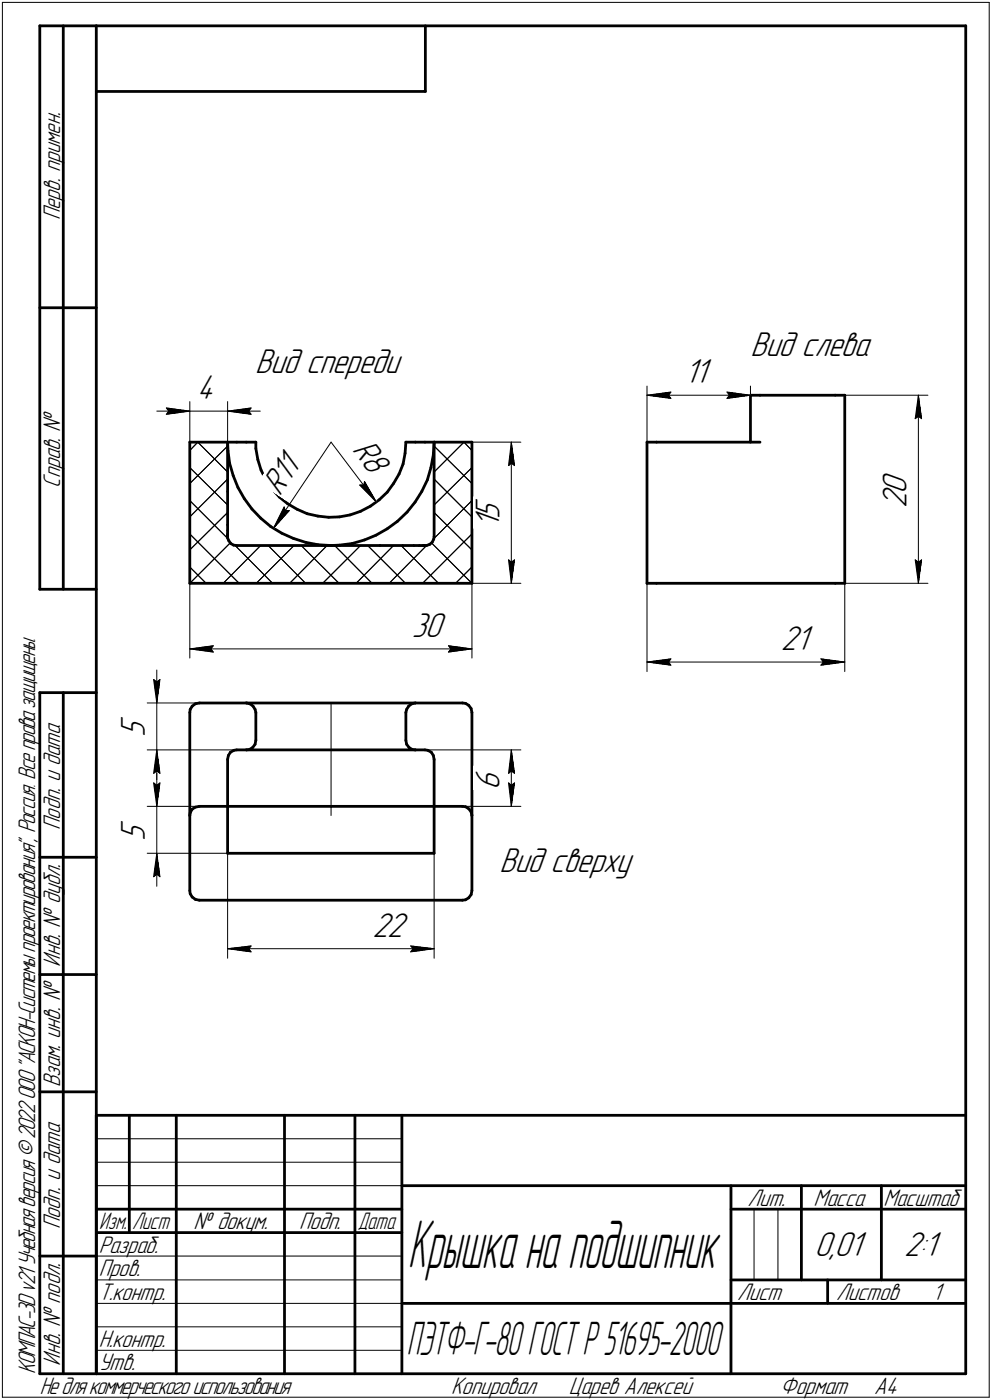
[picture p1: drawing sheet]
<svg xmlns="http://www.w3.org/2000/svg" width="211mm" height="298mm" viewBox="0 0 211 298" stroke-linecap="round" stroke-linejoin="round" font-family="sans-serif">
<defs><g id="words">
<text font-size="15" x="86.8" y="270.1">Крышканаподшипник</text>
<text font-size="10.5" x="86.5" y="288.5">ПЭТФ-Г-80ГОСТР51695-2000</text>
<g font-size="7.8">
<text x="159.7" y="75.8">Вид слева</text>
<text x="54.3" y="79.4">Вид спереди</text>
<text x="145.7" y="81.6">11</text>
<text x="41.9" y="85">4</text>
<text x="74.8" y="95.8" transform="rotate(53 74.8 95.8)">R8</text>
<text x="59.6" y="105.8" transform="rotate(-56 59.6 105.8)">R11</text>
<text x="192.9" y="105.1" transform="rotate(-90 192.9 105.1)">0</text>
<text x="106.3" y="112.5" transform="rotate(-90 106.3 112.5)">1</text>
<text x="106.3" y="110.4" transform="rotate(-90 106.3 110.4)">5</text>
<text x="192.9" y="108.3" transform="rotate(-90 192.9 108.3)">2</text>
<text x="87.6" y="135.6">30</text>
<text x="166.2" y="138.5">21</text>
<text x="30.8" y="157" transform="rotate(-90 30.8 157)">5</text>
<text x="106.3" y="168.2" transform="rotate(-90 106.3 168.2)">6</text>
<text x="30.8" y="179" transform="rotate(-90 30.8 179)">5</text>
<text x="106.3" y="185.7">Вид сверху</text>
<text x="79.2" y="199.5">22</text>
<text x="173.3" y="267.5">0,01</text>
<text x="192.4" y="267.5">2:1</text>
</g>
<g font-size="5.4">
<text x="12.8" y="46.9" transform="rotate(-90 12.8 46.9)">Перв. примен.</text>
<text x="12.8" y="103.8" transform="rotate(-90 12.8 103.8)">Справ. №</text>
<text x="12.8" y="176.7" transform="rotate(-90 12.8 176.7)">Подп. и дата</text>
<text x="12.8" y="205.8" transform="rotate(-90 12.8 205.8)">Инв. № дубл.</text>
<text x="12.8" y="231.6" transform="rotate(-90 12.8 231.6)">Взам. инв. №</text>
<text x="159.1" y="256.8">Лит.</text>
<text x="173.1" y="256.8">Масса</text>
<text x="188" y="256.8">Масштаб</text>
<text x="12.8" y="261.7" transform="rotate(-90 12.8 261.7)">Подп. и дата</text>
<text x="41.2" y="261.8">№ докум.</text>
<text x="63.6" y="261.8">Подп.</text>
<text x="21" y="266.8">Разраб.</text>
<text x="21" y="271.8">Пров.</text>
<text x="21" y="276.8">Т.контр.</text>
<text x="156.9" y="276.8">Лист</text>
<text x="177.9" y="276.8">Листов</text>
<text x="198.4" y="276.8">1</text>
<text x="21" y="286.8">Н.контр.</text>
<text x="7.5" y="292.5" transform="rotate(-90 7.5 292.5)">КОМПАС-3Dv21 Учебнаяверсия©2022ООО&quot;АСКОН-Системыпроектирования&quot;, Россия. Всеправазащищены.</text>
<text x="12.8" y="290.8" transform="rotate(-90 12.8 290.8)">Инв. № подл.</text>
<text x="21" y="291.8">Утв.</text>
<text x="8.5" y="296.7">Недлякоммерческогоиспользования</text>
<text x="96" y="296.8">Копировал</text>
<text x="121" y="296.8">Царев Алексей</text>
<text x="166" y="296.8">Формат</text>
<text x="186" y="296.8">A4</text>
</g>
<g font-size="5.3">
<text x="21.1" y="261.8">Изм.</text>
<text x="28.1" y="261.8">Лист</text>
<text x="76.1" y="261.8">Дата</text>
</g>
</g></defs>
<g fill="none" stroke="#000" stroke-width=".21">
<path d="M.5 .5v297zM.5 .5h210zM210.5 .5v297zM33.4 87.5h7zM35.4 86.9l5 .6zM35.4 86.9l.5 .6zM35.4 88.2l5-.7zM35.9 87.5l-.5 .7zM40.4 99.6l8 7.9zM40.4 85.5v8.6zM40.4 87.5h8zM42.1 94.1l-1.7 1.8z"/>
<path d="M42.1 94.1l6.3 6.4zM48.4 85.5v8.6zM48.4 87.5l5 .7zM48.4 87.5l5-.6zM48.4 87.5h7zM52.9 87.5l.5 .7zM53.4 86.9l-.5 .6zM70.4 94.1l-12.2 18.4zM70.4 94.1l9.7 12.8zM92.4 95l8 8zM98.7 94.1l1.7 1.8zM100.4 94.1h10.4z"/>
<path d="M108.2 99.1l.6-.5zM108.8 94.1l.7 5zM108.8 98.6l.7 .5zM108.8 94.1l-.6 5zM108.8 94.1v30.1zM137.7 82.2v11.9zM137.7 84.2l5-.7zM137.7 84.2l5 .6zM137.7 84.2h22zM142.2 84.2l.5 .6zM142.7 83.5l-.5 .7zM154.7 84.8l5-.6z"/>
<path d="M154.7 83.5l.5 .7zM154.7 83.5l5 .7zM155.2 84.2l-.5 .6zM159.7 82.2v11.9zM179.7 84.2h17.7zM194.7 89.2l.7-.6zM195.4 84.2l.7 5zM195.4 88.6l.7 .6zM195.4 84.2l-.7 5zM195.4 84.2v40zM40.4 117.1l8-8zM40.4 110.1l8-8.1z"/>
<path d="M40.4 103l8-8zM40.4 106.6l8 8zM40.4 113.7l10.5 10.5zM50 116.1l8 8.1zM55.5 116.2l-8 8zM57.1 116.2l7.9 8zM60.5 107.9l-2.3 4.6zM60.5 107.9l.2 .8zM60.7 108.7h.9zM61.6 108.7l-3.4 3.8zM64.1 116.2l8 8zM69.6 116.2l-8 8z"/>
<path d="M71.2 116.2l8 8zM76.5 103.3l3.6 3.6zM76.5 103.3h.9zM77.6 102.5l-.2 .8zM77.6 102.5l2.5 4.4zM78.2 116.2l8.1 8zM83.7 116.2l-7.9 8zM85.3 116.2l8 8zM90.8 116.1l-8 8.1zM91.8 115.6l8.6 8.6zM92.4 114.6l8-8zM92.4 107.5l8-7.9z"/>
<path d="M92.4 100.5l6.3-6.4zM92.4 102l8 8.1zM92.4 109.1l8 8zM108.2 119.2l.6 5zM108.2 119.2l.6 .5zM108.8 119.7l.7-.5zM109.5 119.2l-.7 5zM194.7 119.2l.7 5zM194.7 119.2l.7 .5zM195.4 119.7l.7-.5zM196.1 119.2l-.7 5zM40.4 124.2l8.6-8.6z"/>
<path d="M40.4 120.7l3.5 3.5zM40.4 124.2v15.9zM40.4 138.2l5-.7zM40.4 138.2l5 .7zM40.4 138.2h60zM44.9 138.2l.5 .7zM45.4 137.5l-.5 .7zM54.5 124.2l8.1-8zM68.7 124.2l8-8zM89.9 124.2l10.5-10.5zM95.4 138.9l5-.7zM95.4 137.5l.5 .7z"/>
<path d="M95.4 137.5l5 .7zM95.9 138.2l-.5 .7zM96.9 124.2l3.5-3.5zM100.4 124.2v15.9zM100.4 124.2h10.4zM137.7 124.2v18.8zM179.7 124.2h17.7zM179.7 124.2v18.8zM31.3 149.7h21.1zM31.3 159.7h21.1zM32.7 144.7l.7 .5zM32.7 144.7l.7 5z"/>
<path d="M33.4 145.2l.6-.5zM33.4 142.7v7zM33.4 159.7l-.7 5zM33.4 159.7l.6 5zM33.4 159.7v7zM33.4 149.7v10zM34 144.7l-.6 5zM70.4 149.7v10zM70.4 159.7v14zM90.4 159.7h20.4zM108.8 159.7l.7 5zM108.8 159.7l-.6 5z"/>
<path d="M108.8 159.7v12zM137.7 141l5-.7zM137.7 141l5 .6zM137.7 141h42zM142.2 141l.5 .6zM142.7 140.3l-.5 .7zM174.7 141.6l5-.6zM174.7 140.3l.5 .7zM174.7 140.3l5 .7zM175.2 141l-.5 .6zM31.3 171.7h17.1zM32.7 164.7l.7-.5z"/>
<path d="M32.7 166.7l.7 .5zM32.7 166.7l.7 5zM33.4 164.2l.6 .5zM33.4 167.2l.6-.5zM33.4 164.7v7zM33.4 171.7v10zM34 166.7l-.6 5zM92.4 171.7h18.4zM108.2 164.7l.6-.5zM108.2 166.7l.6 5zM108.2 166.7l.6 .5zM108.8 164.2l.7 .5z"/>
<path d="M108.8 167.2l.7-.5zM109.5 166.7l-.7 5zM31.3 181.7h17.1zM32.7 186.7l.7-.5zM33.4 181.7l-.7 5zM33.4 186.2l.6 .5zM33.4 181.7l.6 5zM33.4 181.7v7zM48.4 181.7v22.3zM92.4 181.7v22.3zM48.4 202l5-.6zM48.4 202l5 .7z"/>
<path d="M48.4 202h44zM52.9 202l.5 .7zM53.4 201.4l-.5 .6zM87.4 202.7l5-.7zM87.4 201.4l.5 .6zM87.4 201.4l5 .6zM87.9 202l-.5 .7zM20.5 247.5h65zM20.5 252.5h65zM20.5 242.5h65zM160.4 257.5v15zM165.5 257.5v15z"/>
<path d="M20.5 267.5h65zM20.5 272.5h65zM20.5 277.5h65zM.5 297.5h210zM20.5 282.5h65zM20.5 287.5h65z"/>
</g>
<g fill="none" stroke="#000" stroke-width=".59">
<path d="M8.5 5.5v120zM8.5 5.5h12zM13.5 5.5v120zM20.5 5.5v287zM20.5 5.5h185zM20.5 19.5h70zM90.5 5.5v14zM205.5 5.5v287zM8.5 65.5h12zM40.4 94.1h8zM40.4 94.1v30.1zM48.4 95.2v9.4z"/>
<path d="M48.4 94.1v1.1zM48.4 94.1l.1 1.9zM48.4 94.1h2zM48.5 96l.4 2.6zM48.9 98.6l.7 2.7zM50.4 94.1h2zM52.4 94.1h2zM54.4 95.5l.5 2.4zM54.4 94.1v1.4zM54.9 97.9l.6 2.2zM85.8 98.8l-.9 2.1zM86.2 96.5l-.4 2.3z"/>
<path d="M86.4 94.1l-.2 2.4zM86.4 94.1h2zM88.4 94.1h2zM90.4 94.1h2zM91.7 99.6l-.8 2.6zM92.2 96.9l-.5 2.7zM92.4 94.1h8zM92.4 94.1v20.1zM92.4 94.1l-.2 2.8zM100.4 94.1v30.1zM137.7 94.1v30.1zM137.7 94.1h2z"/>
<path d="M139.7 94.1h22zM159.7 84.2h2zM159.7 84.2v9.9zM161.7 84.2h16zM177.7 84.2h2zM179.7 84.2v40zM48.4 114.6l.3 .5zM48.4 114.2v.4zM48.4 114.2h.1M48.4 114.1h.1M48.4 113.9v.1zM48.4 113.6v.3z"/>
<path d="M48.4 112.9v.7zM48.4 111.8v1.1zM48.4 109.4v2.4zM48.4 104.6v4.8zM48.7 115.1l.4 .6zM49.1 115.7l.6 .4zM49.6 101.3l1 2.5zM49.7 116.1l.7 .1zM50.4 116.2h20zM50.6 103.8l1.4 2.4zM52 106.2l1.6 2.2zM53.6 108.4l1.9 1.9z"/>
<path d="M55.5 110.3l2.1 1.8zM55.5 100.1l1.1 2.1zM56.6 102.2l1.2 1.9zM57.6 112.1l2.3 1.4zM57.8 104.1l1.6 1.7zM59.4 105.8l1.8 1.5zM59.9 113.5l2.5 1.1zM61.2 107.3l2 1.2zM62.4 114.6l2.6 .9zM63.2 108.5l2.2 .9zM65 115.5l2.6 .5zM65.4 109.4l2.2 .5z"/>
<path d="M67.6 116l2.8 .2zM67.6 109.9l2.3 .3zM69.9 110.2l2.3-.1zM70.4 116.2h1zM70.4 116.2l1.8-.1zM71.4 116.2h9.5zM72.2 116.1l2.7-.4zM72.2 110.1l2.3-.5zM74.5 109.6l2.2-.7zM74.9 115.7l2.7-.7zM76.7 108.9l2.1-1.1zM77.6 115l2.4-1z"/>
<path d="M78.8 107.8l1.9-1.4zM80 114l2.4-1.4zM80.7 106.4l1.7-1.6zM80.9 116.2h4.8zM82.4 112.6l2.2-1.6zM83.7 103l-1.3 1.8zM84.6 111l2-1.9zM84.9 100.9l-1.2 2.1zM85.7 116.2h2.4zM88.1 116.2h1.1zM88.3 106.9l-1.7 2.2zM89.2 116.2h.6z"/>
<path d="M89.7 104.6l-1.4 2.3zM89.8 116.2h.3zM90.1 116.2h.2zM90.3 116.2h.1M90.4 116.2h.1M90.4 116.2h.4zM90.8 116.2l.6-.3zM90.9 102.2l-1.2 2.4zM91.4 115.9l.5-.4zM92.3 114.8l-.4 .7zM92.4 114.2l-.1 .6zM8.5 125.5h12z"/>
<path d="M40.4 124.2h60zM137.7 124.2h2zM139.7 124.2h38zM177.7 124.2h2zM8.5 147.5v145zM8.5 147.5h12zM13.5 147.5v145zM40.4 151.7v22zM40.5 151l-.1 .7zM40.9 150.4l.7-.5zM40.9 150.4l-.4 .6zM41.6 149.9l.8-.2z"/>
<path d="M42.4 149.7h10zM49.8 159.8l.6-.1zM50.4 159.7h2zM52.4 159.7h36zM52.4 149.7h36zM52.4 159.7l.7-.1zM52.4 149.7l.8 .2zM53.1 159.6l.7-.4zM53.2 149.9l.6 .5zM53.8 150.4l.5 .6zM54.3 158.5l-.5 .7zM54.3 151l.1 .7z"/>
<path d="M54.4 151.7v5.9zM54.4 157.6l-.1 .9zM86.4 151.7v5.9zM86.4 157.6l.1 .9zM86.5 151l-.1 .7zM86.5 158.5l.5 .7zM87 150.4l.6-.5zM87 150.4l-.5 .6zM87 159.2l.7 .4zM87.6 149.9l.8-.2zM87.7 159.6l.7 .1zM88.4 159.7h2z"/>
<path d="M88.4 149.7h10zM90.4 159.7l.6 .1zM91 159.8l.8 .4zM98.4 149.7l.7 .1zM99.1 149.8l.6 .4zM99.7 150.2l.5 .7zM100.2 150.9l.2 .8zM100.4 151.7v22zM40.4 173.7v16zM40.5 173.1l-.1 .6zM40.9 172.3l.7-.4zM40.9 172.3l-.4 .8z"/>
<path d="M41.6 171.9l.8-.2zM42.4 171.7h6zM48.4 171.7h22zM48.4 171.7v10zM48.4 161.7v10zM48.6 160.9l-.2 .8zM49 160.2l-.4 .7zM49 160.2l.8-.4zM70.4 171.7h22zM91.8 160.2l.4 .7zM92.2 160.9l.2 .8zM92.4 171.7v10z"/>
<path d="M92.4 171.7h6zM92.4 161.7v10zM98.4 171.7l.7 .1zM99.1 171.8l.6 .4zM99.7 172.2l.5 .7zM100.2 172.9l.2 .8zM100.4 173.7v16zM8.5 182.5h12zM40.4 189.7l.1 .6zM40.5 190.3l.4 .7zM40.9 191l.7 .5zM41.6 191.5l.8 .2z"/>
<path d="M42.4 191.7h56zM48.4 181.7h44zM98.4 191.7l.7-.1zM99.1 191.6l.6-.4zM100.2 190.5l-.5 .7zM100.4 189.7l-.2 .8zM8.5 207.5h12zM8.5 232.5h12zM20.5 237.5h185zM20.5 237.5v55zM27.5 237.5v25zM37.5 237.5v55z"/>
<path d="M60.5 237.5v55zM75.5 237.5v55zM85.5 237.5v55zM20.5 257.5h65zM85.5 252.5h120zM155.5 252.5v40zM155.5 257.5h15zM170.5 252.5v20zM170.5 257.5h35zM187.5 252.5v20zM8.5 267.5h12zM20.5 262.5h65z"/>
<path d="M85.5 277.5h70zM155.5 277.5h50zM155.5 272.5h50zM176.1 272.5v5zM8.5 292.5h12zM20.5 292.5h185z"/>
</g>
<g fill="#fff" stroke="#fff" stroke-width=".21">
<path d="M60.2 107.3h.2zM60.2 107.4h.3zM60.1 107.4h.5zM60.1 107.5h.6zM60 107.6h.9zM60 107.7h1zM59.9 107.8h1.2zM59.9 107.9h1.3zM59.9 107.9h1.5zM59.9 108h1.6zM59.8 108.1h1.8zM59.8 108.2h1.9zM59.7 108.3h2.1zM59.7 108.4h2.2zM59.6 108.5h2.5zM59.6 108.5h2.5zM59.5 108.6h2.7zM59.5 108.7h2.7zM59.4 108.8h2.7zM59.4 108.9h2.7zM59.4 109h2.6zM59.4 109.1h2.5zM59.4 109.1h2.4zM59.3 109.2h2.4zM59.3 109.3h2.3zM59.2 109.4h2.4zM59.2 109.5h2.4zM59.1 109.6h2.4zM59.1 109.6h2.3zM59 109.7h2.3zM59 109.8h2.2zM58.9 109.9h2.2zM58.9 110h2.1zM58.8 110.1h2.2zM58.8 110.2h2.2zM58.8 110.2h2.1zM58.8 110.3h2zM58.7 110.4h2zM58.7 110.5h1.9zM58.6 110.6h1.9zM58.6 110.7h1.9zM58.6 110.7h1.9zM58.6 110.8h1.8zM58.6 110.9h1.7zM58.5 111h1.7zM58.5 111.1h1.6zM58.5 111.2h1.5zM58.5 111.3h1.4zM58.5 111.3h1.4zM58.4 111.4h1.4zM58.4 111.5h1.3zM58.4 111.6h1.2zM58.4 111.7h1zM58.3 111.8h1.1zM58.3 111.8h.9zM58.3 111.9h.8zM58.3 112h.6zM58.3 112.1h.5zM58.3 112.2h.4zM58.3 112.3h.3zM58.3 112.4h.1z"/>
<path d="M60.1 95.1h.2zM60 95.2h.4zM59.9 95.2h.6zM59.9 95.3h.7zM59.9 95.4h.9zM59.8 95.5h1.1zM59.8 95.6h1.2zM59.7 95.7h1.4zM59.6 95.8h1.7zM59.6 95.8h1.8zM59.5 95.9h2.1zM59.4 96h2.2zM59.4 96.1h2.4zM59.4 96.2h2.5zM59.3 96.3h2.8zM59.3 96.4h2.8zM59.2 96.4h3.1zM59.1 96.5h3.3zM59.1 96.6h3.5zM59 96.7h3.7zM58.9 96.8h3.9zM58.9 96.9h4zM58.8 96.9h4.3zM58.8 97h4.4zM58.8 97.1h4.5zM58.7 97.2h4.7zM58.6 97.3h5zM58.6 97.4h5.1zM58.5 97.5h5.3zM58.4 97.5h5.5zM58.3 97.6h5.8zM58.3 97.7h5.9zM58.3 97.8h6zM58.2 97.9h6.2zM58.2 98h6.4zM58.1 98h6.6zM58 98.1h6.9zM58 98.2h6.9zM57.9 98.3h7.2zM57.8 98.4h7.4zM57.8 98.5h7.6zM57.7 98.6h7.7zM57.7 98.6h7.9zM57.7 98.7h8zM57.6 98.8h8.3zM57.5 98.9h8.5zM57.5 99h8.5zM57.4 99.1h8.6zM57.3 99.1h8.7zM57.3 99.2h8.6zM57.2 99.3h8.7zM57.1 99.4h8.7zM57.1 99.5h8.6zM57.1 99.6h8.6zM57 99.7h8.6zM57 99.7h8.5zM56.9 99.8h8.6zM56.8 99.9h8.6zM56.8 100h8.6zM56.7 100.1h8.7zM56.6 100.2h8.7zM56.6 100.2h8.6zM56.6 100.3h8.6zM56.5 100.4h8.6zM56.4 100.5h8.6zM56.4 100.6h8.6zM56.3 100.7h8.6zM56.2 100.8h8.7zM56.2 100.8h8.7zM56.1 100.9h8.7zM56 101h8.7zM56 101.1h8.7zM56 101.2h8.6zM55.9 101.3h8.6zM55.9 101.3h8.6zM55.8 101.4h8.6zM55.7 101.5h8.6zM55.7 101.6h8.6zM55.6 101.7h8.7zM55.5 101.8h8.7zM55.5 101.9h8.6zM55.5 101.9h8.6zM55.4 102h8.6zM55.4 102.1h8.5zM55.3 102.2h8.6zM55.2 102.3h8.6zM55.2 102.4h8.6zM55.1 102.4h8.7zM55 102.5h8.7zM54.9 102.6h8.7zM55.1 102.7h8.5zM55.2 102.8h8.3zM55.4 102.9h8zM55.5 103h7.9zM55.6 103h7.7zM55.7 103.1h7.5zM55.9 103.2h7.3zM56 103.3h7.2zM56.1 103.4h7zM56.2 103.5h6.9zM56.4 103.5h6.6zM56.5 103.6h6.4zM56.6 103.7h6.3zM56.7 103.8h6.1zM56.9 103.9h5.8zM57 104h5.7zM57.1 104.1h5.6zM57.2 104.1h5.4zM57.4 104.2h5.1zM57.5 104.3h5zM57.7 104.4h4.7zM57.7 104.5h4.6zM57.9 104.6h4.4zM58 104.6h4.2zM58.2 104.7h3.9zM58.3 104.8h3.8zM58.4 104.9h3.7zM58.5 105h3.5zM58.7 105.1h3.3zM58.8 105.2h3.1zM58.9 105.2h2.9zM59 105.3h2.8zM59.2 105.4h2.5zM59.3 105.5h2.3zM59.4 105.6h2.2zM59.5 105.7h2.1zM59.7 105.7h1.8zM59.8 105.8h1.7zM59.9 105.9h1.5zM60 106h1.3zM60.2 106.1h1.1zM60.3 106.2h.9zM60.5 106.3h.6zM60.5 106.3h.6zM60.7 106.4h.3zM60.8 106.5h.2z"/>
<path d="M77.6 101.9h.2zM77.6 101.9h.3zM77.5 102h.4zM77.4 102.1h.6zM77.2 102.2h.8zM77.1 102.3h1zM77 102.4h1.1zM77 102.4h1.1zM76.8 102.5h1.4zM76.7 102.6h1.5zM76.6 102.7h1.7zM76.5 102.8h1.8zM76.4 102.9h2zM76.3 103h2.1zM76.1 103h2.4zM76 103.1h2.6zM75.9 103.2h2.7zM75.8 103.3h2.9zM75.9 103.4h2.8zM75.9 103.5h2.8zM76 103.5h2.7zM76.1 103.6h2.7zM76.2 103.7h2.6zM76.3 103.8h2.6zM76.4 103.9h2.6zM76.5 104h2.5zM76.5 104.1h2.6zM76.6 104.1h2.5zM76.7 104.2h2.5zM76.8 104.3h2.4zM76.9 104.4h2.3zM77 104.5h2.3zM77 104.6h2.3zM77.1 104.6h2.3zM77.2 104.7h2.2zM77.3 104.8h2.2zM77.4 104.9h2.1zM77.5 105h2.1zM77.6 105.1h2zM77.6 105.2h2.1zM77.7 105.2h2zM77.8 105.3h1.9zM77.9 105.4h1.9zM78 105.5h1.8zM78.1 105.6h1.7zM78.1 105.7h1.7zM78.2 105.7h1.6zM78.3 105.8h1.5zM78.4 105.9h1.4zM78.6 106h1.2zM78.7 106.1h1.2zM78.8 106.2h1.1zM79 106.3h.9zM79.2 106.3h.8zM79.2 106.4h.8zM79.4 106.5h.6zM79.6 106.6h.4zM79.7 106.7h.4zM79.8 106.8h.3z"/>
<path d="M79.2 92.5h.1zM79.1 92.5h.3zM79 92.6h.5zM78.8 92.7h.8zM78.7 92.8h.9zM78.7 92.9h1zM78.5 93h1.3zM78.4 93h1.4zM78.3 93.1h1.5zM78.1 93.2h1.8zM78.1 93.3h1.9zM78 93.4h2.1zM77.8 93.5h2.3zM77.7 93.6h2.5zM77.6 93.6h2.7zM77.5 93.7h2.8zM77.4 93.8h2.9zM77.3 93.9h3.1zM77.2 94h3.3zM77 94.1h3.6zM77 94.1h3.6zM76.9 94.2h3.8zM76.7 94.3h4.1zM76.6 94.4h4.3zM76.5 94.5h4.4zM76.4 94.6h4.5zM76.3 94.7h4.7zM76.2 94.7h4.9zM76 94.8h5.1zM75.9 94.9h5.3zM75.9 95h5.4zM75.7 95.1h5.7zM75.6 95.2h5.8zM75.5 95.2h5.9zM75.4 95.3h6.1zM75.3 95.4h6.3zM75.2 95.5h6.4zM75.1 95.6h6.6zM74.9 95.7h6.9zM74.8 95.8h7.1zM74.8 95.8h7.1zM74.6 95.9h7.4zM74.5 96h7.5zM74.4 96.1h7.7zM74.3 96.2h7.8zM74.2 96.3h8zM74.1 96.4h8.2zM73.9 96.4h8.5zM73.8 96.5h8.6zM73.7 96.6h8.8zM73.6 96.7h8.9zM73.7 96.8h8.9zM73.7 96.9h8.9zM73.8 96.9h8.9zM73.9 97h8.9zM73.9 97.1h9zM74 97.2h8.9zM74.1 97.3h8.9zM74.2 97.4h8.9zM74.2 97.5h8.9zM74.3 97.5h8.8zM74.3 97.6h8.9zM74.4 97.7h8.9zM74.4 97.8h9zM74.5 97.9h8.9zM74.6 98h8.9zM74.7 98h8.9zM74.7 98.1h9zM74.8 98.2h8.9zM74.8 98.3h8.9zM74.9 98.4h8.9zM74.9 98.5h9zM75 98.6h8.9zM75.1 98.6h8.9zM75.2 98.7h8.9zM75.2 98.8h9zM75.3 98.9h8.9zM75.4 99h8.7zM75.4 99.1h8.6zM75.4 99.1h8.5zM75.5 99.2h8.2zM75.6 99.3h8.1zM75.7 99.4h7.9zM75.7 99.5h7.7zM75.8 99.6h7.5zM75.9 99.7h7.3zM75.9 99.7h7.2zM75.9 99.8h7.1zM76 99.9h6.9zM76.1 100h6.6zM76.2 100.1h6.4zM76.2 100.2h6.3zM76.3 100.2h6.1zM76.4 100.3h5.9zM76.5 100.4h5.7zM76.5 100.5h5.6zM76.5 100.6h5.5zM76.6 100.7h5.3zM76.7 100.8h5.1zM76.7 100.8h4.9zM76.8 100.9h4.7zM76.9 101h4.5zM77 101.1h4.3zM77 101.2h4.2zM77 101.3h4.1zM77.1 101.3h3.8zM77.2 101.4h3.7zM77.2 101.5h3.6zM77.3 101.6h3.3zM77.4 101.7h3.1zM77.5 101.8h2.9zM77.5 101.9h2.8zM77.6 101.9h2.6zM77.6 102h2.5zM77.7 102.1h2.3zM77.7 102.2h2.1zM77.8 102.3h2zM77.9 102.4h1.8zM78 102.4h1.5zM78 102.5h1.4zM78.1 102.6h1.2zM78.1 102.7h1.1zM78.2 102.8h.9zM78.2 102.9h.8zM78.3 103h.5zM78.4 103h.3zM78.5 103.1h.2z"/>
<path d="M87.6 130h7.8zM87.6 130.1h7.8zM87.6 130.2h7.8zM87.6 130.3h7.8zM87.6 130.4h7.8zM87.6 130.5h7.8zM87.6 130.6h7.8zM87.6 130.6h7.8zM87.6 130.7h7.8zM87.6 130.8h7.8zM87.6 130.9h7.8zM87.6 131h7.8zM87.6 131.1h7.8zM87.6 131.1h7.8zM87.6 131.2h7.8zM87.6 131.3h7.8zM87.6 131.4h7.8zM87.6 131.5h7.8zM87.6 131.6h7.8zM87.6 131.7h7.8zM87.6 131.7h7.8zM87.6 131.8h7.8zM87.6 131.9h7.8zM87.6 132h7.8zM87.6 132.1h7.8zM87.6 132.2h7.8zM87.6 132.2h7.8zM87.6 132.3h7.8zM87.6 132.4h7.8zM87.6 132.5h7.8zM87.6 132.6h7.8zM87.6 132.7h7.8zM87.6 132.8h7.8zM87.6 132.8h7.8zM87.6 132.9h7.8zM87.6 133h7.8zM87.6 133.1h7.8zM87.6 133.2h7.8zM87.6 133.3h7.8zM87.6 133.3h7.8zM87.6 133.4h7.8zM87.6 133.5h7.8zM87.6 133.6h7.8zM87.6 133.7h7.8zM87.6 133.8h7.8zM87.6 133.9h7.8zM87.6 133.9h7.8zM87.6 134h7.8zM87.6 134.1h7.8zM87.6 134.2h7.8zM87.6 134.3h7.8zM87.6 134.4h7.8zM87.6 134.5h7.8zM87.6 134.5h7.8zM87.6 134.6h7.8zM87.6 134.7h7.8zM87.6 134.8h7.8zM87.6 134.9h7.8zM87.6 135h7.8zM87.6 135h7.8zM87.6 135.1h7.8zM87.6 135.2h7.8zM87.6 135.3h7.8zM87.6 135.4h7.8zM87.6 135.5h7.8zM87.6 135.6h7.8zM87.6 135.6h7.8zM87.6 135.7h7.8zM87.6 135.8h7.8zM87.6 135.9h7.8zM87.6 136h7.8zM87.6 136.1h7.8zM87.6 136.1h7.8zM87.6 136.2h7.8zM87.6 136.3h7.8zM87.6 136.4h7.8zM87.6 136.5h7.8zM87.6 136.6h7.8zM87.6 136.7h7.8zM87.6 136.7h7.8zM87.6 136.8h7.8zM87.6 136.9h7.8zM87.6 137h7.8zM87.6 137.1h7.8z"/>
<path d="M94.9 137h.7zM94.9 137.1h1.3zM94.9 137.2h1.9zM94.9 137.2h2.6zM94.9 137.3h3.1zM94.9 137.4h3.7zM94.9 137.5h4zM94.9 137.6h4.2zM94.9 137.7h4.3zM94.9 137.8h4.6zM94.9 137.8h4.8zM94.9 137.9h4.9zM94.9 138h5.2zM94.9 138.1h5.3zM94.9 138.2h5.5zM94.9 138.3h5.3zM94.9 138.3h5.2zM94.9 138.4h4.9zM94.9 138.5h4.8zM94.9 138.6h4.6zM94.9 138.7h4.3zM94.9 138.8h4.2zM94.9 138.9h4zM94.9 138.9h3.7zM94.9 139h3.1zM94.9 139.1h2.3zM94.9 139.2h1.5zM94.9 139.3h.8z"/>
<path d="M45.3 137h.6zM44.7 137.1h1.2zM44 137.2h1.9zM43.4 137.2h2.5zM42.8 137.3h3.1zM42.2 137.4h3.7zM42 137.5h3.9zM41.8 137.6h4.1zM41.6 137.7h4.3zM41.4 137.8h4.5zM41.2 137.8h4.7zM41 137.9h4.9zM40.8 138h5.1zM40.6 138.1h5.3zM40.4 138.2h5.5zM40.6 138.3h5.3zM40.8 138.3h5.1zM41 138.4h4.9zM41.2 138.5h4.7zM41.4 138.6h4.5zM41.6 138.7h4.3zM41.8 138.8h4.1zM42 138.9h3.9zM42.2 138.9h3.7zM42.9 139h3zM43.7 139.1h2.2zM44.4 139.2h1.5zM45.2 139.3h.7z"/>
<path d="M100.7 105.8h7.2zM100.7 105.9h7.2zM100.7 106h7.2zM100.7 106.1h7.2zM100.7 106.2h7.2zM100.7 106.3h7.2zM100.7 106.3h7.2zM100.7 106.4h7.2zM100.7 106.5h7.2zM100.7 106.6h7.2zM100.7 106.7h7.2zM100.7 106.8h7.2zM100.7 106.8h7.2zM100.7 106.9h7.2zM100.7 107h7.2zM100.7 107.1h7.2zM100.7 107.2h7.2zM100.7 107.3h7.2zM100.7 107.4h7.2zM100.7 107.4h7.2zM100.7 107.5h7.2zM100.7 107.6h7.2zM100.7 107.7h7.2zM100.7 107.8h7.2zM100.7 107.9h7.2zM100.7 107.9h7.2zM100.7 108h7.2zM100.7 108.1h7.2zM100.7 108.2h7.2zM100.7 108.3h7.2zM100.7 108.4h7.2zM100.7 108.5h7.2zM100.7 108.5h7.2zM100.7 108.6h7.2zM100.7 108.7h7.2zM100.7 108.8h7.2zM100.7 108.9h7.2zM100.7 109h7.2zM100.7 109.1h7.2zM100.7 109.1h7.2zM100.7 109.2h7.2zM100.7 109.3h7.2zM100.7 109.4h7.2zM100.7 109.5h7.2zM100.7 109.6h7.2zM100.7 109.6h7.2zM100.7 109.7h7.2zM100.7 109.8h7.2zM100.7 109.9h7.2zM100.7 110h7.2zM100.7 110.1h7.2zM100.7 110.2h7.2zM100.7 110.2h7.2zM100.7 110.3h7.2zM100.7 110.4h7.2zM100.7 110.5h7.2zM100.7 110.6h7.2zM100.7 110.7h7.2zM100.7 110.7h7.2zM100.7 110.8h7.2zM100.7 110.9h7.2zM100.7 111h7.2zM100.7 111.1h7.2zM100.7 111.2h7.2zM100.7 111.3h7.2zM100.7 111.3h7.2zM100.7 111.4h7.2zM100.7 111.5h7.2zM100.7 111.6h7.2zM100.7 111.7h7.2zM100.7 111.8h7.2zM100.7 111.8h7.2zM100.7 111.9h7.2zM100.7 112h7.2zM100.7 112.1h7.2zM100.7 112.2h7.2zM100.7 112.3h7.2zM100.7 112.4h7.2zM100.7 112.4h7.2z"/>
<path d="M108.7 94.4h.3zM108.7 94.5h.3zM108.7 94.6h.4zM108.6 94.7h.5zM108.6 94.7h.5zM108.5 94.8h.6zM108.5 94.9h.6zM108.5 95h.7zM108.5 95.1h.7zM108.5 95.2h.8zM108.5 95.2h.8zM108.4 95.3h.9zM108.4 95.4h1zM108.3 95.5h1.1zM108.3 95.6h1.2zM108.3 95.7h1.2zM108.2 95.8h1.4zM108.2 95.8h1.4zM108.1 95.9h1.5zM108.1 96h1.5zM108.1 96.1h1.5zM108.1 96.2h1.5zM108.1 96.3h1.5zM108.1 96.4h1.5zM108.1 96.4h1.5zM108.1 96.5h1.5zM108 96.6h1.7zM108 96.7h1.7zM108 96.8h1.7zM108 96.9h1.7zM108 96.9h1.7zM108 97h1.7zM108 97.1h1.7zM107.9 97.2h1.9zM107.9 97.3h1.9zM107.9 97.4h1.9zM107.9 97.5h1.9zM107.9 97.5h1.9zM107.9 97.6h1.9zM107.9 97.7h1.9zM107.9 97.8h1.9zM107.9 97.9h2zM107.9 98h2zM107.9 98h2zM107.9 98.1h2zM107.9 98.2h2zM107.9 98.3h2zM107.9 98.4h2zM107.8 98.5h2.2zM107.8 98.6h2.2zM107.8 98.6h2.2zM107.8 98.7h2.2zM107.8 98.8h2.2zM107.8 98.9h2.2zM107.8 99h2.2zM107.7 99.1h2.4zM107.7 99.1h2.4zM107.7 99.2h2.4zM107.7 99.3h2.4zM107.7 99.4h2.4zM107.7 99.5h2.4zM107.7 99.6h2.4z"/>
<path d="M107.6 118.7h2.5zM107.7 118.8h2.4zM107.7 118.9h2.4zM107.7 119h2.4zM107.7 119h2.4zM107.7 119.1h2.4zM107.7 119.2h2.4zM107.7 119.3h2.4zM107.8 119.4h2.2zM107.8 119.5h2.2zM107.8 119.5h2.2zM107.8 119.6h2.2zM107.8 119.7h2.2zM107.8 119.8h2.2zM107.8 119.9h2.2zM107.9 120h2zM107.9 120.1h2zM107.9 120.1h2zM107.9 120.2h2zM107.9 120.3h2zM107.9 120.4h2zM107.9 120.5h2zM107.9 120.6h1.9zM107.9 120.6h1.9zM107.9 120.7h1.9zM107.9 120.8h1.9zM107.9 120.9h1.9zM107.9 121h1.9zM107.9 121.1h1.9zM107.9 121.2h1.9zM108 121.2h1.7zM108 121.3h1.7zM108 121.4h1.7zM108 121.5h1.7zM108 121.6h1.7zM108 121.7h1.7zM108 121.8h1.7zM108.1 121.8h1.5zM108.1 121.9h1.5zM108.1 122h1.5zM108.1 122.1h1.5zM108.1 122.2h1.5zM108.1 122.3h1.5zM108.1 122.3h1.5zM108.1 122.4h1.5zM108.2 122.5h1.4zM108.2 122.6h1.4zM108.3 122.7h1.2zM108.3 122.8h1.2zM108.3 122.9h1.1zM108.4 122.9h1zM108.4 123h.9zM108.5 123.1h.8zM108.5 123.2h.8zM108.5 123.3h.7zM108.5 123.4h.7zM108.5 123.4h.6zM108.5 123.5h.6zM108.6 123.6h.5zM108.6 123.7h.5zM108.7 123.8h.4zM108.7 123.9h.3zM108.7 124h.3z"/>
<path d="M41.9 79.4h5zM41.9 79.5h5zM41.9 79.6h5zM41.9 79.7h5zM41.9 79.8h5zM41.9 79.8h5zM41.9 79.9h5zM41.9 80h5zM41.9 80.1h5zM41.9 80.2h5zM41.9 80.3h5zM41.9 80.3h5zM41.9 80.4h5zM41.9 80.5h5zM41.9 80.6h5zM41.9 80.7h5zM41.9 80.8h5zM41.9 80.9h5zM41.9 80.9h5zM41.9 81h5zM41.9 81.1h5zM41.9 81.2h5zM41.9 81.3h5zM41.9 81.4h5zM41.9 81.4h5zM41.9 81.5h5zM41.9 81.6h5zM41.9 81.7h5zM41.9 81.8h5zM41.9 81.9h5zM41.9 82h5zM41.9 82h5zM41.9 82.1h5zM41.9 82.2h5zM41.9 82.3h5zM41.9 82.4h5zM41.9 82.5h5zM41.9 82.5h5zM41.9 82.6h5zM41.9 82.7h5zM41.9 82.8h5zM41.9 82.9h5zM41.9 83h5zM41.9 83.1h5zM41.9 83.1h5zM41.9 83.2h5zM41.9 83.3h5zM41.9 83.4h5zM41.9 83.5h5zM41.9 83.6h5zM41.9 83.7h5zM41.9 83.7h5zM41.9 83.8h5zM41.9 83.9h5zM41.9 84h5zM41.9 84.1h5zM41.9 84.2h5zM41.9 84.2h5zM41.9 84.3h5zM41.9 84.4h5zM41.9 84.5h5zM41.9 84.6h5zM41.9 84.7h5zM41.9 84.8h5zM41.9 84.8h5zM41.9 84.9h5zM41.9 85h5zM41.9 85.1h5zM41.9 85.2h5zM41.9 85.3h5zM41.9 85.3h5zM41.9 85.4h5zM41.9 85.5h5zM41.9 85.6h5zM41.9 85.7h5zM41.9 85.8h5zM41.9 85.9h5zM41.9 85.9h5zM41.9 86h5zM41.9 86.1h5zM41.9 86.2h5zM41.9 86.3h5zM41.9 86.4h5zM41.9 86.4h5z"/>
<path d="M53.3 86.4h.6zM52.7 86.4h1.2zM52.1 86.5h1.8zM51.5 86.6h2.4zM50.9 86.7h3zM50.2 86.8h3.7zM50 86.9h3.9zM49.9 87h4zM49.6 87h4.3zM49.4 87.1h4.5zM49.3 87.2h4.6zM49 87.3h4.9zM48.9 87.4h5zM48.7 87.5h5.2zM48.4 87.5h5.5zM48.7 87.6h5.2zM48.9 87.7h5zM49 87.8h4.9zM49.3 87.9h4.6zM49.4 88h4.5zM49.6 88.1h4.3zM49.9 88.1h4zM50 88.2h3.9zM50.2 88.3h3.7zM51 88.4h2.9zM51.7 88.5h2.2zM52.5 88.6h1.4zM53.3 88.6h.6z"/>
<path d="M34.9 86.4h.7zM34.9 86.4h1.3zM34.9 86.5h1.8zM34.9 86.6h2.5zM34.9 86.7h3.1zM34.9 86.8h3.7zM34.9 86.9h4zM34.9 87h4.1zM34.9 87h4.3zM34.9 87.1h4.6zM34.9 87.2h4.7zM34.9 87.3h4.9zM34.9 87.4h5.1zM34.9 87.5h5.3zM34.9 87.5h5.5zM34.9 87.6h5.3zM34.9 87.7h5.1zM34.9 87.8h4.9zM34.9 87.9h4.7zM34.9 88h4.6zM34.9 88.1h4.3zM34.9 88.1h4.1zM34.9 88.2h4zM34.9 88.3h3.7zM34.9 88.4h3zM34.9 88.5h2.3zM34.9 88.6h1.5zM34.9 88.6h.7z"/>
<path d="M106.3 180.1h29.3zM106.3 180.2h29.3zM106.3 180.3h29.3zM106.3 180.3h29.3zM106.3 180.4h29.3zM106.3 180.5h29.3zM106.3 180.6h29.3zM106.3 180.7h29.3zM106.3 180.8h29.3zM106.3 180.8h29.3zM106.3 180.9h29.3zM106.3 181h29.3zM106.3 181.1h29.3zM106.3 181.2h29.3zM106.3 181.3h29.3zM106.3 181.4h29.3zM106.3 181.4h29.3zM106.3 181.5h29.3zM106.3 181.6h29.3zM106.3 181.7h29.3zM106.3 181.8h29.3zM106.3 181.9h29.3zM106.3 181.9h29.3zM106.3 182h29.3zM106.3 182.1h29.3zM106.3 182.2h29.3zM106.3 182.3h29.3zM106.3 182.4h29.3zM106.3 182.5h29.3zM106.3 182.5h29.3zM106.3 182.6h29.3zM106.3 182.7h29.3zM106.3 182.8h29.3zM106.3 182.9h29.3zM106.3 183h29.3zM106.3 183h29.3zM106.3 183.1h29.3zM106.3 183.2h29.3zM106.3 183.3h29.3zM106.3 183.4h29.3zM106.3 183.5h29.3zM106.3 183.6h29.3zM106.3 183.6h29.3zM106.3 183.7h29.3zM106.3 183.8h29.3zM106.3 183.9h29.3zM106.3 184h29.3zM106.3 184.1h29.3zM106.3 184.1h29.3zM106.3 184.2h29.3zM106.3 184.3h29.3zM106.3 184.4h29.3zM106.3 184.5h29.3zM106.3 184.6h29.3zM106.3 184.7h29.3zM106.3 184.7h29.3zM106.3 184.8h29.3zM106.3 184.9h29.3zM106.3 185h29.3zM106.3 185.1h29.3zM106.3 185.2h29.3zM106.3 185.3h29.3zM106.3 185.3h29.3zM106.3 185.4h29.3zM106.3 185.5h29.3zM106.3 185.6h29.3zM106.3 185.7h29.3zM106.3 185.8h29.3zM106.3 185.8h29.3zM106.3 185.9h29.3zM106.3 186h29.3zM106.3 186.1h29.3zM106.3 186.2h29.3zM106.3 186.3h29.3zM106.3 186.4h29.3zM106.3 186.4h29.3zM106.3 186.5h29.3zM106.3 186.6h29.3zM106.3 186.7h29.3zM106.3 186.8h29.3zM106.3 186.9h29.3zM106.3 186.9h29.3zM106.3 187h29.3zM106.3 187.1h29.3z"/>
<path d="M54.3 73.8h32.1zM54.3 73.9h32.1zM54.3 74h32.1zM54.3 74.1h32.1zM54.3 74.2h32.1zM54.3 74.3h32.1zM54.3 74.3h32.1zM54.3 74.4h32.1zM54.3 74.5h32.1zM54.3 74.6h32.1zM54.3 74.7h32.1zM54.3 74.8h32.1zM54.3 74.8h32.1zM54.3 74.9h32.1zM54.3 75h32.1zM54.3 75.1h32.1zM54.3 75.2h32.1zM54.3 75.3h32.1zM54.3 75.4h32.1zM54.3 75.4h32.1zM54.3 75.5h32.1zM54.3 75.6h32.1zM54.3 75.7h32.1zM54.3 75.8h32.1zM54.3 75.9h32.1zM54.3 75.9h32.1zM54.3 76h32.1zM54.3 76.1h32.1zM54.3 76.2h32.1zM54.3 76.3h32.1zM54.3 76.4h32.1zM54.3 76.5h32.1zM54.3 76.5h32.1zM54.3 76.6h32.1zM54.3 76.7h32.1zM54.3 76.8h32.1zM54.3 76.9h32.1zM54.3 77h32.1zM54.3 77h32.1zM54.3 77.1h32.1zM54.3 77.2h32.1zM54.3 77.3h32.1zM54.3 77.4h32.1zM54.3 77.5h32.1zM54.3 77.6h32.1zM54.3 77.6h32.1zM54.3 77.7h32.1zM54.3 77.8h32.1zM54.3 77.9h32.1zM54.3 78h32.1zM54.3 78.1h32.1zM54.3 78.1h32.1zM54.3 78.2h32.1zM54.3 78.3h32.1zM54.3 78.4h32.1zM54.3 78.5h32.1zM54.3 78.6h32.1zM54.3 78.7h32.1zM54.3 78.7h32.1zM54.3 78.8h32.1zM54.3 78.9h32.1zM54.3 79h32.1zM54.3 79.1h32.1zM54.3 79.2h32.1zM54.3 79.2h32.1zM54.3 79.3h32.1zM54.3 79.4h32.1zM54.3 79.5h32.1zM54.3 79.6h32.1zM54.3 79.7h32.1zM54.3 79.8h32.1zM54.3 79.8h32.1zM54.3 79.9h32.1zM54.3 80h32.1zM54.3 80.1h32.1zM54.3 80.2h32.1zM54.3 80.3h32.1zM54.3 80.3h32.1zM54.3 80.4h32.1zM54.3 80.5h32.1zM54.3 80.6h32.1zM54.3 80.7h32.1zM54.3 80.8h32.1zM54.3 80.9h32.1z"/>
<path d="M159.7 70.2h26.6zM159.7 70.3h26.6zM159.7 70.4h26.6zM159.7 70.4h26.6zM159.7 70.5h26.6zM159.7 70.6h26.6zM159.7 70.7h26.6zM159.7 70.8h26.6zM159.7 70.9h26.6zM159.7 71h26.6zM159.7 71h26.6zM159.7 71.1h26.6zM159.7 71.2h26.6zM159.7 71.3h26.6zM159.7 71.4h26.6zM159.7 71.5h26.6zM159.7 71.5h26.6zM159.7 71.6h26.6zM159.7 71.7h26.6zM159.7 71.8h26.6zM159.7 71.9h26.6zM159.7 72h26.6zM159.7 72.1h26.6zM159.7 72.1h26.6zM159.7 72.2h26.6zM159.7 72.3h26.6zM159.7 72.4h26.6zM159.7 72.5h26.6zM159.7 72.6h26.6zM159.7 72.6h26.6zM159.7 72.7h26.6zM159.7 72.8h26.6zM159.7 72.9h26.6zM159.7 73h26.6zM159.7 73.1h26.6zM159.7 73.2h26.6zM159.7 73.2h26.6zM159.7 73.3h26.6zM159.7 73.4h26.6zM159.7 73.5h26.6zM159.7 73.6h26.6zM159.7 73.7h26.6zM159.7 73.7h26.6zM159.7 73.8h26.6zM159.7 73.9h26.6zM159.7 74h26.6zM159.7 74.1h26.6zM159.7 74.2h26.6zM159.7 74.3h26.6zM159.7 74.3h26.6zM159.7 74.4h26.6zM159.7 74.5h26.6zM159.7 74.6h26.6zM159.7 74.7h26.6zM159.7 74.8h26.6zM159.7 74.8h26.6zM159.7 74.9h26.6zM159.7 75h26.6zM159.7 75.1h26.6zM159.7 75.2h26.6zM159.7 75.3h26.6zM159.7 75.4h26.6zM159.7 75.4h26.6zM159.7 75.5h26.6zM159.7 75.6h26.6zM159.7 75.7h26.6zM159.7 75.8h26.6zM159.7 75.9h26.6zM159.7 75.9h26.6zM159.7 76h26.6zM159.7 76.1h26.6zM159.7 76.2h26.6zM159.7 76.3h26.6zM159.7 76.4h26.6zM159.7 76.5h26.6zM159.7 76.5h26.6zM159.7 76.6h26.6zM159.7 76.7h26.6zM159.7 76.8h26.6zM159.7 76.9h26.6zM159.7 77h26.6zM159.7 77h26.6zM159.7 77.1h26.6zM159.7 77.2h26.6z"/>
<path d="M187.3 100.1h7.1zM187.3 100.2h7.1zM187.3 100.2h7.1zM187.3 100.3h7.1zM187.3 100.4h7.1zM187.3 100.5h7.1zM187.3 100.6h7.1zM187.3 100.7h7.1zM187.3 100.8h7.1zM187.3 100.8h7.1zM187.3 100.9h7.1zM187.3 101h7.1zM187.3 101.1h7.1zM187.3 101.2h7.1zM187.3 101.3h7.1zM187.3 101.3h7.1zM187.3 101.4h7.1zM187.3 101.5h7.1zM187.3 101.6h7.1zM187.3 101.7h7.1zM187.3 101.8h7.1zM187.3 101.9h7.1zM187.3 101.9h7.1zM187.3 102h7.1zM187.3 102.1h7.1zM187.3 102.2h7.1zM187.3 102.3h7.1zM187.3 102.4h7.1zM187.3 102.4h7.1zM187.3 102.5h7.1zM187.3 102.6h7.1zM187.3 102.7h7.1zM187.3 102.8h7.1zM187.3 102.9h7.1zM187.3 103h7.1zM187.3 103h7.1zM187.3 103.1h7.1zM187.3 103.2h7.1zM187.3 103.3h7.1zM187.3 103.4h7.1zM187.3 103.5h7.1zM187.3 103.5h7.1zM187.3 103.6h7.1zM187.3 103.7h7.1zM187.3 103.8h7.1zM187.3 103.9h7.1zM187.3 104h7.1zM187.3 104.1h7.1zM187.3 104.1h7.1zM187.3 104.2h7.1zM187.3 104.3h7.1zM187.3 104.4h7.1zM187.3 104.5h7.1zM187.3 104.6h7.1zM187.3 104.6h7.1zM187.3 104.7h7.1zM187.3 104.8h7.1zM187.3 104.9h7.1zM187.3 105h7.1zM187.3 105.1h7.1zM187.3 105.2h7.1zM187.3 105.2h7.1zM187.3 105.3h7.1zM187.3 105.4h7.1zM187.3 105.5h7.1zM187.3 105.6h7.1zM187.3 105.7h7.1zM187.3 105.7h7.1zM187.3 105.8h7.1zM187.3 105.9h7.1zM187.3 106h7.1zM187.3 106.1h7.1zM187.3 106.2h7.1zM187.3 106.3h7.1zM187.3 106.3h7.1zM187.3 106.4h7.1zM187.3 106.5h7.1zM187.3 106.6h7.1zM187.3 106.7h7.1zM187.3 106.8h7.1zM187.3 106.8h7.1zM187.3 106.9h7.1zM187.3 107h7.1zM187.3 107.1h7.1zM187.3 107.2h7.1zM187.3 107.3h7.1zM187.3 107.4h7.1zM187.3 107.4h7.1zM187.3 107.5h7.1zM187.3 107.6h7.1zM187.3 107.7h7.1zM187.3 107.8h7.1zM187.3 107.9h7.1zM187.3 107.9h7.1zM187.3 108h7.1zM187.3 108.1h7.1zM187.3 108.2h7.1z"/>
<path d="M195.3 84.4h.3zM195.3 84.5h.3zM195.2 84.6h.5zM195.2 84.7h.5zM195.2 84.8h.5zM195.2 84.8h.5zM195.2 84.9h.5zM195.1 85h.7zM195.1 85.1h.7zM195 85.2h.9zM195 85.3h.9zM194.9 85.3h1zM194.9 85.4h1.1zM194.9 85.5h1.1zM194.8 85.6h1.3zM194.8 85.7h1.3zM194.7 85.8h1.5zM194.7 85.9h1.5zM194.6 85.9h1.6zM194.6 86h1.7zM194.6 86.1h1.7zM194.6 86.2h1.7zM194.6 86.3h1.7zM194.6 86.4h1.7zM194.6 86.4h1.7zM194.6 86.5h1.7zM194.6 86.6h1.7zM194.6 86.7h1.7zM194.6 86.8h1.7zM194.6 86.9h1.7zM194.6 87h1.7zM194.6 87h1.7zM194.6 87.1h1.7zM194.5 87.2h1.8zM194.5 87.3h1.8zM194.5 87.4h1.8zM194.5 87.5h1.9zM194.5 87.5h1.9zM194.5 87.6h1.9zM194.5 87.7h1.9zM194.4 87.8h2zM194.4 87.9h2zM194.4 88h2zM194.4 88.1h2zM194.4 88.1h2zM194.4 88.2h2.1zM194.4 88.3h2.1zM194.4 88.4h2.1zM194.3 88.5h2.2zM194.3 88.6h2.2zM194.3 88.6h2.2zM194.3 88.7h2.2zM194.3 88.8h2.2zM194.3 88.9h2.2zM194.3 89h2.3zM194.2 89.1h2.4zM194.2 89.2h2.4zM194.2 89.2h2.4zM194.2 89.3h2.4zM194.2 89.4h2.4zM194.2 89.5h2.4zM194.2 89.6h2.4z"/>
<path d="M194.1 118.7h2.5zM194.2 118.8h2.4zM194.2 118.9h2.4zM194.2 119h2.4zM194.2 119h2.4zM194.2 119.1h2.4zM194.2 119.2h2.4zM194.2 119.3h2.4zM194.3 119.4h2.3zM194.3 119.5h2.2zM194.3 119.5h2.2zM194.3 119.6h2.2zM194.3 119.7h2.2zM194.3 119.8h2.2zM194.3 119.9h2.2zM194.4 120h2.1zM194.4 120.1h2.1zM194.4 120.1h2.1zM194.4 120.2h2zM194.4 120.3h2zM194.4 120.4h2zM194.4 120.5h2zM194.4 120.6h2zM194.5 120.6h1.9zM194.5 120.7h1.9zM194.5 120.8h1.9zM194.5 120.9h1.9zM194.5 121h1.8zM194.5 121.1h1.8zM194.5 121.2h1.8zM194.6 121.2h1.7zM194.6 121.3h1.7zM194.6 121.4h1.7zM194.6 121.5h1.7zM194.6 121.6h1.7zM194.6 121.7h1.7zM194.6 121.8h1.7zM194.6 121.8h1.7zM194.6 121.9h1.7zM194.6 122h1.7zM194.6 122.1h1.7zM194.6 122.2h1.7zM194.6 122.3h1.7zM194.6 122.3h1.7zM194.6 122.4h1.6zM194.7 122.5h1.5zM194.7 122.6h1.5zM194.8 122.7h1.3zM194.8 122.8h1.3zM194.9 122.9h1.1zM194.9 122.9h1.1zM194.9 123h1zM195 123.1h.9zM195 123.2h.9zM195.1 123.3h.7zM195.1 123.4h.7zM195.2 123.4h.5zM195.2 123.5h.5zM195.2 123.6h.5zM195.2 123.7h.5zM195.2 123.8h.5zM195.3 123.9h.3zM195.3 124h.3z"/>
<path d="M145.7 76h6zM145.7 76.1h6zM145.7 76.2h6zM145.7 76.3h6zM145.7 76.4h6zM145.7 76.5h6zM145.7 76.5h6zM145.7 76.6h6zM145.7 76.7h6zM145.7 76.8h6zM145.7 76.9h6zM145.7 77h6zM145.7 77h6zM145.7 77.1h6zM145.7 77.2h6zM145.7 77.3h6zM145.7 77.4h6zM145.7 77.5h6zM145.7 77.6h6zM145.7 77.6h6zM145.7 77.7h6zM145.7 77.8h6zM145.7 77.9h6zM145.7 78h6zM145.7 78.1h6zM145.7 78.1h6zM145.7 78.2h6zM145.7 78.3h6zM145.7 78.4h6zM145.7 78.5h6zM145.7 78.6h6zM145.7 78.7h6zM145.7 78.7h6zM145.7 78.8h6zM145.7 78.9h6zM145.7 79h6zM145.7 79.1h6zM145.7 79.2h6zM145.7 79.2h6zM145.7 79.3h6zM145.7 79.4h6zM145.7 79.5h6zM145.7 79.6h6zM145.7 79.7h6zM145.7 79.8h6zM145.7 79.8h6zM145.7 79.9h6zM145.7 80h6zM145.7 80.1h6zM145.7 80.2h6zM145.7 80.3h6zM145.7 80.3h6zM145.7 80.4h6zM145.7 80.5h6zM145.7 80.6h6zM145.7 80.7h6zM145.7 80.8h6zM145.7 80.9h6zM145.7 80.9h6zM145.7 81h6zM145.7 81.1h6zM145.7 81.2h6zM145.7 81.3h6zM145.7 81.4h6zM145.7 81.4h6zM145.7 81.5h6zM145.7 81.6h6zM145.7 81.7h6zM145.7 81.8h6zM145.7 81.9h6zM145.7 82h6zM145.7 82h6zM145.7 82.1h6zM145.7 82.2h6zM145.7 82.3h6zM145.7 82.4h6zM145.7 82.5h6zM145.7 82.5h6zM145.7 82.6h6zM145.7 82.7h6zM145.7 82.8h6zM145.7 82.9h6zM145.7 83h6zM145.7 83.1h6z"/>
<path d="M154.2 83.1h.7zM154.2 83.1h1.5zM154.2 83.2h2.3zM154.2 83.3h3zM154.2 83.4h3.7zM154.2 83.5h4zM154.2 83.6h4.1zM154.2 83.7h4.3zM154.2 83.7h4.5zM154.2 83.8h4.7zM154.2 83.9h4.9zM154.2 84h5.1zM154.2 84.1h5.3zM154.2 84.2h5.5zM154.2 84.2h5.3zM154.2 84.3h5.1zM154.2 84.4h4.9zM154.2 84.5h4.7zM154.2 84.6h4.5zM154.2 84.7h4.3zM154.2 84.8h4.1zM154.2 84.8h4zM154.2 84.9h3.7zM154.2 85h3.1zM154.2 85.1h2.5zM154.2 85.2h1.8zM154.2 85.3h1.2zM154.2 85.3h.7z"/>
<path d="M142.5 83.1h.7zM141.7 83.1h1.5zM141.1 83.2h2.1zM140.3 83.3h2.9zM139.5 83.4h3.7zM139.4 83.5h3.8zM139.2 83.6h4zM138.9 83.7h4.3zM138.8 83.7h4.4zM138.5 83.8h4.7zM138.3 83.9h4.9zM138.1 84h5.1zM137.9 84.1h5.3zM137.7 84.2h5.5zM137.9 84.2h5.3zM138.1 84.3h5.1zM138.3 84.4h4.9zM138.5 84.5h4.7zM138.8 84.6h4.4zM138.9 84.7h4.3zM139.2 84.8h4zM139.4 84.8h3.8zM139.5 84.9h3.7zM140.2 85h3zM140.8 85.1h2.4zM141.4 85.2h1.8zM142 85.3h1.2zM142.6 85.3h.6z"/>
<path d="M166.1 132.8h7.1zM166.1 132.9h7.1zM166.1 133h7.1zM166.1 133.1h7.1zM166.1 133.2h7.1zM166.1 133.3h7.1zM166.1 133.3h7.1zM166.1 133.4h7.1zM166.1 133.5h7.1zM166.1 133.6h7.1zM166.1 133.7h7.1zM166.1 133.8h7.1zM166.1 133.9h7.1zM166.1 133.9h7.1zM166.1 134h7.1zM166.1 134.1h7.1zM166.1 134.2h7.1zM166.1 134.3h7.1zM166.1 134.4h7.1zM166.1 134.5h7.1zM166.1 134.5h7.1zM166.1 134.6h7.1zM166.1 134.7h7.1zM166.1 134.8h7.1zM166.1 134.9h7.1zM166.1 135h7.1zM166.1 135h7.1zM166.1 135.1h7.1zM166.1 135.2h7.1zM166.1 135.3h7.1zM166.1 135.4h7.1zM166.1 135.5h7.1zM166.1 135.6h7.1zM166.1 135.6h7.1zM166.1 135.7h7.1zM166.1 135.8h7.1zM166.1 135.9h7.1zM166.1 136h7.1zM166.1 136.1h7.1zM166.1 136.1h7.1zM166.1 136.2h7.1zM166.1 136.3h7.1zM166.1 136.4h7.1zM166.1 136.5h7.1zM166.1 136.6h7.1zM166.1 136.7h7.1zM166.1 136.7h7.1zM166.1 136.8h7.1zM166.1 136.9h7.1zM166.1 137h7.1zM166.1 137.1h7.1zM166.1 137.2h7.1zM166.1 137.2h7.1zM166.1 137.3h7.1zM166.1 137.4h7.1zM166.1 137.5h7.1zM166.1 137.6h7.1zM166.1 137.7h7.1zM166.1 137.8h7.1zM166.1 137.8h7.1zM166.1 137.9h7.1zM166.1 138h7.1zM166.1 138.1h7.1zM166.1 138.2h7.1zM166.1 138.3h7.1zM166.1 138.3h7.1zM166.1 138.4h7.1zM166.1 138.5h7.1zM166.1 138.6h7.1zM166.1 138.7h7.1zM166.1 138.8h7.1zM166.1 138.9h7.1zM166.1 138.9h7.1zM166.1 139h7.1zM166.1 139.1h7.1zM166.1 139.2h7.1zM166.1 139.3h7.1zM166.1 139.4h7.1zM166.1 139.4h7.1zM166.1 139.5h7.1zM166.1 139.6h7.1zM166.1 139.7h7.1zM166.1 139.8h7.1zM166.1 139.9h7.1z"/>
<path d="M142.5 139.9h.7zM141.7 140h1.5zM141.1 140h2.1zM140.3 140.1h2.9zM139.5 140.2h3.7zM139.4 140.3h3.8zM139.2 140.4h4zM138.9 140.5h4.3zM138.8 140.5h4.4zM138.5 140.6h4.7zM138.3 140.7h4.9zM138.1 140.8h5.1zM137.9 140.9h5.3zM137.7 141h5.5zM137.9 141.1h5.3zM138.1 141.1h5.1zM138.3 141.2h4.9zM138.5 141.3h4.7zM138.8 141.4h4.4zM138.9 141.5h4.3zM139.2 141.6h4zM139.4 141.6h3.8zM139.5 141.7h3.7zM140.2 141.8h3zM140.8 141.9h2.4zM141.4 142h1.8zM142 142.1h1.2zM142.6 142.2h.6z"/>
<path d="M174.2 139.9h.8zM174.2 140h1.6zM174.2 140h2.2zM174.2 140.1h3zM174.2 140.2h3.7zM174.2 140.3h3.9zM174.2 140.4h4.1zM174.2 140.5h4.4zM174.2 140.5h4.5zM174.2 140.6h4.8zM174.2 140.7h5zM174.2 140.8h5.2zM174.2 140.9h5.4zM174.2 141h5.5zM174.2 141.1h5.4zM174.2 141.1h5.2zM174.2 141.2h5zM174.2 141.3h4.8zM174.2 141.4h4.5zM174.2 141.5h4.4zM174.2 141.6h4.1zM174.2 141.6h3.9zM174.2 141.7h3.7zM174.2 141.8h3.1zM174.2 141.9h2.5zM174.2 142h1.9zM174.2 142.1h1.3zM174.2 142.2h.7z"/>
<path d="M25.2 152.4h7.1zM25.2 152.5h7.1zM25.2 152.6h7.1zM25.2 152.7h7.1zM25.2 152.7h7.1zM25.2 152.8h7.1zM25.2 152.9h7.1zM25.2 153h7.1zM25.2 153.1h7.1zM25.2 153.2h7.1zM25.2 153.2h7.1zM25.2 153.3h7.1zM25.2 153.4h7.1zM25.2 153.5h7.1zM25.2 153.6h7.1zM25.2 153.7h7.1zM25.2 153.8h7.1zM25.2 153.8h7.1zM25.2 153.9h7.1zM25.2 154h7.1zM25.2 154.1h7.1zM25.2 154.2h7.1zM25.2 154.3h7.1zM25.2 154.3h7.1zM25.2 154.4h7.1zM25.2 154.5h7.1zM25.2 154.6h7.1zM25.2 154.7h7.1zM25.2 154.8h7.1zM25.2 154.9h7.1zM25.2 154.9h7.1zM25.2 155h7.1zM25.2 155.1h7.1zM25.2 155.2h7.1zM25.2 155.3h7.1zM25.2 155.4h7.1zM25.2 155.4h7.1zM25.2 155.5h7.1zM25.2 155.6h7.1zM25.2 155.7h7.1zM25.2 155.8h7.1zM25.2 155.9h7.1zM25.2 156h7.1zM25.2 156h7.1zM25.2 156.1h7.1zM25.2 156.2h7.1zM25.2 156.3h7.1zM25.2 156.4h7.1zM25.2 156.5h7.1zM25.2 156.5h7.1zM25.2 156.6h7.1zM25.2 156.7h7.1zM25.2 156.8h7.1zM25.2 156.9h7.1z"/>
<path d="M32.2 144.2h2.4zM32.3 144.3h2.3zM32.3 144.4h2.3zM32.3 144.4h2.3zM32.3 144.5h2.3zM32.3 144.6h2.3zM32.3 144.7h2.3zM32.3 144.8h2.3zM32.3 144.9h2.2zM32.3 144.9h2.2zM32.3 145h2.2zM32.3 145.1h2.2zM32.3 145.2h2.2zM32.3 145.3h2.2zM32.3 145.4h2.2zM32.3 145.5h2.2zM32.3 145.5h2.2zM32.3 145.6h2.2zM32.4 145.7h2.1zM32.4 145.8h2.1zM32.4 145.9h2.1zM32.4 146h2.1zM32.4 146h2zM32.4 146.1h2zM32.4 146.2h2zM32.4 146.3h2zM32.4 146.4h2zM32.5 146.5h1.9zM32.5 146.6h1.9zM32.5 146.6h1.9zM32.5 146.7h1.8zM32.5 146.8h1.8zM32.5 146.9h1.8zM32.5 147h1.8zM32.5 147.1h1.8zM32.5 147.2h1.8zM32.6 147.2h1.7zM32.6 147.3h1.6zM32.6 147.4h1.6zM32.6 147.5h1.6zM32.6 147.6h1.6zM32.6 147.7h1.6zM32.6 147.7h1.6zM32.6 147.8h1.6zM32.6 147.9h1.5zM32.7 148h1.4zM32.7 148.1h1.4zM32.8 148.2h1.2zM32.8 148.3h1.2zM32.9 148.3h1.1zM32.9 148.4h1.1zM32.9 148.5h1zM32.9 148.6h1zM32.9 148.7h1zM33 148.8h.8zM33 148.8h.8zM33.1 148.9h.6zM33.1 149h.6zM33.1 149.1h.5zM33.2 149.2h.4zM33.2 149.3h.4zM33.3 149.4h.2zM33.3 149.4h.2z"/>
<path d="M33.3 159.9h.2zM33.3 160h.2zM33.2 160.1h.4zM33.2 160.2h.4zM33.1 160.3h.5zM33.1 160.4h.6zM33.1 160.4h.6zM33 160.5h.8zM33 160.6h.8zM32.9 160.7h1zM32.9 160.8h1zM32.9 160.9h1zM32.9 161h1.1zM32.9 161h1.1zM32.8 161.1h1.2zM32.8 161.2h1.2zM32.7 161.3h1.4zM32.7 161.4h1.4zM32.6 161.5h1.5zM32.6 161.5h1.6zM32.6 161.6h1.6zM32.6 161.7h1.6zM32.6 161.8h1.6zM32.6 161.9h1.6zM32.6 162h1.6zM32.6 162.1h1.6zM32.6 162.1h1.7zM32.5 162.2h1.8zM32.5 162.3h1.8zM32.5 162.4h1.8zM32.5 162.5h1.8zM32.5 162.6h1.8zM32.5 162.6h1.8zM32.5 162.7h1.9zM32.5 162.8h1.9zM32.5 162.9h1.9zM32.4 163h2zM32.4 163.1h2zM32.4 163.2h2zM32.4 163.2h2zM32.4 163.3h2zM32.4 163.4h2.1zM32.4 163.5h2.1zM32.4 163.6h2.1zM32.4 163.7h2.1zM32.3 163.7h2.2zM32.3 163.8h2.2zM32.3 163.9h2.2zM32.3 164h2.2zM32.3 164.1h2.2zM32.3 164.2h2.2zM32.3 164.3h2.2zM32.3 164.3h2.2zM32.3 164.4h2.2zM32.3 164.5h2.2zM32.3 164.6h2.3zM32.3 164.7h2.3zM32.3 164.8h2.3zM32.3 164.8h2.3zM32.3 164.9h2.3zM32.3 165h2.3zM32.3 165.1h2.3z"/>
<path d="M100.7 163.2h7.2zM100.7 163.2h7.2zM100.7 163.3h7.2zM100.7 163.4h7.2zM100.7 163.5h7.2zM100.7 163.6h7.2zM100.7 163.7h7.2zM100.7 163.7h7.2zM100.7 163.8h7.2zM100.7 163.9h7.2zM100.7 164h7.2zM100.7 164.1h7.2zM100.7 164.2h7.2zM100.7 164.3h7.2zM100.7 164.3h7.2zM100.7 164.4h7.2zM100.7 164.5h7.2zM100.7 164.6h7.2zM100.7 164.7h7.2zM100.7 164.8h7.2zM100.7 164.8h7.2zM100.7 164.9h7.2zM100.7 165h7.2zM100.7 165.1h7.2zM100.7 165.2h7.2zM100.7 165.3h7.2zM100.7 165.4h7.2zM100.7 165.4h7.2zM100.7 165.5h7.2zM100.7 165.6h7.2zM100.7 165.7h7.2zM100.7 165.8h7.2zM100.7 165.9h7.2zM100.7 165.9h7.2zM100.7 166h7.2zM100.7 166.1h7.2zM100.7 166.2h7.2zM100.7 166.3h7.2zM100.7 166.4h7.2zM100.7 166.5h7.2zM100.7 166.5h7.2zM100.7 166.6h7.2zM100.7 166.7h7.2zM100.7 166.8h7.2zM100.7 166.9h7.2zM100.7 167h7.2zM100.7 167h7.2zM100.7 167.1h7.2zM100.7 167.2h7.2zM100.7 167.3h7.2zM100.7 167.4h7.2zM100.7 167.5h7.2zM100.7 167.6h7.2zM100.7 167.6h7.2zM100.7 167.7h7.2zM100.7 167.8h7.2zM100.7 167.9h7.2zM100.7 168h7.2zM100.7 168.1h7.2z"/>
<path d="M108.7 159.9h.3zM108.7 160h.3zM108.7 160.1h.4zM108.6 160.2h.5zM108.6 160.3h.5zM108.5 160.4h.6zM108.5 160.4h.6zM108.5 160.5h.7zM108.5 160.6h.7zM108.5 160.7h.8zM108.5 160.8h.8zM108.4 160.9h.9zM108.4 161h1zM108.3 161h1.1zM108.3 161.1h1.2zM108.3 161.2h1.2zM108.2 161.3h1.4zM108.2 161.4h1.4zM108.1 161.5h1.5zM108.1 161.5h1.5zM108.1 161.6h1.5zM108.1 161.7h1.5zM108.1 161.8h1.5zM108.1 161.9h1.5zM108.1 162h1.5zM108.1 162.1h1.5zM108 162.1h1.7zM108 162.2h1.7zM108 162.3h1.7zM108 162.4h1.7zM108 162.5h1.7zM108 162.6h1.7zM108 162.6h1.7zM107.9 162.7h1.9zM107.9 162.8h1.9zM107.9 162.9h1.9zM107.9 163h1.9zM107.9 163.1h1.9zM107.9 163.2h1.9zM107.9 163.2h1.9zM107.9 163.3h1.9zM107.9 163.4h2zM107.9 163.5h2zM107.9 163.6h2zM107.9 163.7h2zM107.9 163.7h2zM107.9 163.8h2zM107.9 163.9h2zM107.8 164h2.2zM107.8 164.1h2.2zM107.8 164.2h2.2zM107.8 164.3h2.2zM107.8 164.3h2.2zM107.8 164.4h2.2zM107.8 164.5h2.2zM107.7 164.6h2.4zM107.7 164.7h2.4zM107.7 164.8h2.4zM107.7 164.8h2.4zM107.7 164.9h2.4zM107.7 165h2.4zM107.7 165.1h2.4z"/>
<path d="M107.6 166.2h2.5zM107.7 166.3h2.4zM107.7 166.4h2.4zM107.7 166.5h2.4zM107.7 166.5h2.4zM107.7 166.6h2.4zM107.7 166.7h2.4zM107.7 166.8h2.4zM107.8 166.9h2.2zM107.8 167h2.2zM107.8 167h2.2zM107.8 167.1h2.2zM107.8 167.2h2.2zM107.8 167.3h2.2zM107.8 167.4h2.2zM107.9 167.5h2zM107.9 167.6h2zM107.9 167.6h2zM107.9 167.7h2zM107.9 167.8h2zM107.9 167.9h2zM107.9 168h2zM107.9 168.1h1.9zM107.9 168.1h1.9zM107.9 168.2h1.9zM107.9 168.3h1.9zM107.9 168.4h1.9zM107.9 168.5h1.9zM107.9 168.6h1.9zM107.9 168.7h1.9zM108 168.7h1.7zM108 168.8h1.7zM108 168.9h1.7zM108 169h1.7zM108 169.1h1.7zM108 169.2h1.7zM108 169.2h1.7zM108.1 169.3h1.5zM108.1 169.4h1.5zM108.1 169.5h1.5zM108.1 169.6h1.5zM108.1 169.7h1.5zM108.1 169.8h1.5zM108.1 169.8h1.5zM108.1 169.9h1.5zM108.2 170h1.4zM108.2 170.1h1.4zM108.3 170.2h1.2zM108.3 170.3h1.2zM108.3 170.3h1.1zM108.4 170.4h1zM108.4 170.5h.9zM108.5 170.6h.8zM108.5 170.7h.8zM108.5 170.8h.7zM108.5 170.9h.7zM108.5 170.9h.6zM108.5 171h.6zM108.6 171.1h.5zM108.6 171.2h.5zM108.7 171.3h.4zM108.7 171.4h.3zM108.7 171.4h.3z"/>
<path d="M25.2 174.4h7.1zM25.2 174.5h7.1zM25.2 174.6h7.1zM25.2 174.7h7.1zM25.2 174.8h7.1zM25.2 174.8h7.1zM25.2 174.9h7.1zM25.2 175h7.1zM25.2 175.1h7.1zM25.2 175.2h7.1zM25.2 175.3h7.1zM25.2 175.3h7.1zM25.2 175.4h7.1zM25.2 175.5h7.1zM25.2 175.6h7.1zM25.2 175.7h7.1zM25.2 175.8h7.1zM25.2 175.9h7.1zM25.2 175.9h7.1zM25.2 176h7.1zM25.2 176.1h7.1zM25.2 176.2h7.1zM25.2 176.3h7.1zM25.2 176.4h7.1zM25.2 176.4h7.1zM25.2 176.5h7.1zM25.2 176.6h7.1zM25.2 176.7h7.1zM25.2 176.8h7.1zM25.2 176.9h7.1zM25.2 177h7.1zM25.2 177h7.1zM25.2 177.1h7.1zM25.2 177.2h7.1zM25.2 177.3h7.1zM25.2 177.4h7.1zM25.2 177.5h7.1zM25.2 177.5h7.1zM25.2 177.6h7.1zM25.2 177.7h7.1zM25.2 177.8h7.1zM25.2 177.9h7.1zM25.2 178h7.1zM25.2 178.1h7.1zM25.2 178.1h7.1zM25.2 178.2h7.1zM25.2 178.3h7.1zM25.2 178.4h7.1zM25.2 178.5h7.1zM25.2 178.6h7.1zM25.2 178.6h7.1zM25.2 178.7h7.1zM25.2 178.8h7.1zM25.2 178.9h7.1z"/>
<path d="M32.2 166.2h2.4zM32.3 166.3h2.3zM32.3 166.4h2.3zM32.3 166.5h2.3zM32.3 166.5h2.3zM32.3 166.6h2.3zM32.3 166.7h2.3zM32.3 166.8h2.3zM32.3 166.9h2.2zM32.3 167h2.2zM32.3 167h2.2zM32.3 167.1h2.2zM32.3 167.2h2.2zM32.3 167.3h2.2zM32.3 167.4h2.2zM32.3 167.5h2.2zM32.3 167.6h2.2zM32.3 167.6h2.2zM32.4 167.7h2.1zM32.4 167.8h2.1zM32.4 167.9h2.1zM32.4 168h2.1zM32.4 168.1h2zM32.4 168.1h2zM32.4 168.2h2zM32.4 168.3h2zM32.4 168.4h2zM32.5 168.5h1.9zM32.5 168.6h1.9zM32.5 168.7h1.9zM32.5 168.7h1.8zM32.5 168.8h1.8zM32.5 168.9h1.8zM32.5 169h1.8zM32.5 169.1h1.8zM32.5 169.2h1.8zM32.6 169.2h1.7zM32.6 169.3h1.6zM32.6 169.4h1.6zM32.6 169.5h1.6zM32.6 169.6h1.6zM32.6 169.7h1.6zM32.6 169.8h1.6zM32.6 169.8h1.6zM32.6 169.9h1.5zM32.7 170h1.4zM32.7 170.1h1.4zM32.8 170.2h1.2zM32.8 170.3h1.2zM32.9 170.3h1.1zM32.9 170.4h1.1zM32.9 170.5h1zM32.9 170.6h1zM32.9 170.7h1zM33 170.8h.8zM33 170.9h.8zM33.1 170.9h.6zM33.1 171h.6zM33.1 171.1h.5zM33.2 171.2h.4zM33.2 171.3h.4zM33.3 171.4h.2zM33.3 171.4h.2z"/>
<path d="M33.3 181.9h.2zM33.3 182h.2zM33.2 182.1h.4zM33.2 182.2h.4zM33.1 182.3h.5zM33.1 182.4h.6zM33.1 182.5h.6zM33 182.5h.8zM33 182.6h.8zM32.9 182.7h1zM32.9 182.8h1zM32.9 182.9h1zM32.9 183h1.1zM32.9 183h1.1zM32.8 183.1h1.2zM32.8 183.2h1.2zM32.7 183.3h1.4zM32.7 183.4h1.4zM32.6 183.5h1.5zM32.6 183.6h1.6zM32.6 183.6h1.6zM32.6 183.7h1.6zM32.6 183.8h1.6zM32.6 183.9h1.6zM32.6 184h1.6zM32.6 184.1h1.6zM32.6 184.1h1.7zM32.5 184.2h1.8zM32.5 184.3h1.8zM32.5 184.4h1.8zM32.5 184.5h1.8zM32.5 184.6h1.8zM32.5 184.7h1.8zM32.5 184.7h1.9zM32.5 184.8h1.9zM32.5 184.9h1.9zM32.4 185h2zM32.4 185.1h2zM32.4 185.2h2zM32.4 185.3h2zM32.4 185.3h2zM32.4 185.4h2.1zM32.4 185.5h2.1zM32.4 185.6h2.1zM32.4 185.7h2.1zM32.3 185.8h2.2zM32.3 185.8h2.2zM32.3 185.9h2.2zM32.3 186h2.2zM32.3 186.1h2.2zM32.3 186.2h2.2zM32.3 186.3h2.2zM32.3 186.4h2.2zM32.3 186.4h2.2zM32.3 186.5h2.2zM32.3 186.6h2.3zM32.3 186.7h2.3zM32.3 186.8h2.3zM32.3 186.9h2.3zM32.3 186.9h2.3zM32.3 187h2.3zM32.3 187.1h2.3z"/>
<path d="M79.2 193.9h8.2zM79.2 194h8.2zM79.2 194.1h8.2zM79.2 194.1h8.2zM79.2 194.2h8.2zM79.2 194.3h8.2zM79.2 194.4h8.2zM79.2 194.5h8.2zM79.2 194.6h8.2zM79.2 194.6h8.2zM79.2 194.7h8.2zM79.2 194.8h8.2zM79.2 194.9h8.2zM79.2 195h8.2zM79.2 195.1h8.2zM79.2 195.2h8.2zM79.2 195.2h8.2zM79.2 195.3h8.2zM79.2 195.4h8.2zM79.2 195.5h8.2zM79.2 195.6h8.2zM79.2 195.7h8.2zM79.2 195.7h8.2zM79.2 195.8h8.2zM79.2 195.9h8.2zM79.2 196h8.2zM79.2 196.1h8.2zM79.2 196.2h8.2zM79.2 196.3h8.2zM79.2 196.3h8.2zM79.2 196.4h8.2zM79.2 196.5h8.2zM79.2 196.6h8.2zM79.2 196.7h8.2zM79.2 196.8h8.2zM79.2 196.8h8.2zM79.2 196.9h8.2zM79.2 197h8.2zM79.2 197.1h8.2zM79.2 197.2h8.2zM79.2 197.3h8.2zM79.2 197.4h8.2zM79.2 197.4h8.2zM79.2 197.5h8.2zM79.2 197.6h8.2zM79.2 197.7h8.2zM79.2 197.8h8.2zM79.2 197.9h8.2zM79.2 198h8.2zM79.2 198h8.2zM79.2 198.1h8.2zM79.2 198.2h8.2zM79.2 198.3h8.2zM79.2 198.4h8.2zM79.2 198.5h8.2zM79.2 198.5h8.2zM79.2 198.6h8.2zM79.2 198.7h8.2zM79.2 198.8h8.2zM79.2 198.9h8.2zM79.2 199h8.2zM79.2 199.1h8.2zM79.2 199.1h8.2zM79.2 199.2h8.2zM79.2 199.3h8.2zM79.2 199.4h8.2zM79.2 199.5h8.2zM79.2 199.6h8.2zM79.2 199.6h8.2zM79.2 199.7h8.2zM79.2 199.8h8.2zM79.2 199.9h8.2zM79.2 200h8.2zM79.2 200.1h8.2zM79.2 200.2h8.2zM79.2 200.2h8.2zM79.2 200.3h8.2zM79.2 200.4h8.2zM79.2 200.5h8.2zM79.2 200.6h8.2zM79.2 200.7h8.2zM79.2 200.7h8.2zM79.2 200.8h8.2zM79.2 200.9h8.2zM79.2 201h8.2z"/>
<path d="M53.3 200.9h.6zM52.7 201h1.2zM52.1 201.1h1.8zM51.5 201.2h2.4zM50.9 201.3h3zM50.2 201.3h3.7zM50 201.4h3.9zM49.8 201.5h4.1zM49.6 201.6h4.3zM49.4 201.7h4.5zM49.1 201.8h4.8zM48.9 201.8h5zM48.7 201.9h5.2zM48.4 202h5.5zM48.7 202.1h5.2zM48.9 202.2h5zM49 202.3h4.9zM49.3 202.4h4.6zM49.4 202.4h4.5zM49.6 202.5h4.3zM49.9 202.6h4zM50 202.7h3.9zM50.2 202.8h3.7zM50.9 202.9h3zM51.5 202.9h2.4zM52.1 203h1.8zM52.7 203.1h1.2zM53.3 203.2h.6z"/>
<path d="M86.9 200.9h.6zM86.9 201h1.2zM86.9 201.1h1.8zM86.9 201.2h2.5zM86.9 201.3h3.1zM86.9 201.3h3.7zM86.9 201.4h3.9zM86.9 201.5h4.2zM86.9 201.6h4.4zM86.9 201.7h4.6zM86.9 201.8h4.9zM86.9 201.8h5zM86.9 201.9h5.3zM86.9 202h5.5zM86.9 202.1h5.3zM86.9 202.2h5.1zM86.9 202.3h4.9zM86.9 202.4h4.7zM86.9 202.4h4.5zM86.9 202.5h4.3zM86.9 202.6h4.1zM86.9 202.7h3.9zM86.9 202.8h3.7zM86.9 202.9h3.1zM86.9 202.9h2.5zM86.9 203h1.8zM86.9 203.1h1.2zM86.9 203.2h.6z"/>
</g>
<g fill="#000" stroke="#000" stroke-width=".21">
<path d="M35.5 87h.6zM35.6 87h1.1zM35.6 87.1h1.7zM35.6 87.2h2.3zM35.7 87.3h2.8zM35.8 87.4h3.4zM35.9 87.5h3.9z"/>
<path d="M35.9 87.5h4.5zM35.9 87.6h3.9zM35.8 87.7h3.4zM35.7 87.8h2.8zM35.6 87.9h2.3zM35.6 88h1.7zM35.6 88.1h1.1zM35.5 88.1h.6z"/>
<path d="M48.4 87.5h4.5zM49.1 87.6h3.9zM49.7 87.7h3.4zM50.4 87.8h2.8zM51 87.9h2.2zM51.6 88h1.7zM52.2 88.1h1.1zM52.8 88.1h.6z"/>
<path d="M52.8 87h.6zM52.2 87h1.1zM51.6 87.1h1.7zM51 87.2h2.2zM50.4 87.3h2.8zM49.7 87.4h3.4zM49.1 87.5h3.9z"/>
<path d="M108.6 95.6h.2zM108.6 95.7h.2zM108.6 95.8h.2zM108.6 95.8h.2zM108.6 95.9h.2zM108.6 96h.2zM108.6 96.1h.2zM108.6 96.2h.2zM108.6 96.3h.2zM108.5 96.4h.3zM108.5 96.4h.3zM108.5 96.5h.3zM108.5 96.6h.3zM108.5 96.7h.3zM108.5 96.8h.3zM108.5 96.9h.3zM108.5 96.9h.3zM108.5 97h.3zM108.5 97.1h.3zM108.5 97.2h.3zM108.5 97.3h.3zM108.5 97.4h.3zM108.5 97.5h.3zM108.5 97.5h.3zM108.5 97.6h.3zM108.5 97.7h.3zM108.4 97.8h.4zM108.4 97.9h.4zM108.4 98h.4zM108.4 98h.4zM108.4 98.1h.4zM108.4 98.2h.4zM108.4 98.3h.4zM108.4 98.4h.4zM108.3 98.5h.5zM108.3 98.6h.5zM108.3 98.6h.5zM108.3 98.7h.4zM108.3 98.8h.3zM108.3 98.9h.2zM108.3 99h.2z"/>
<path d="M108.8 94.8h.2zM108.8 94.9h.2zM108.8 95h.2zM108.8 95.1h.2zM108.8 95.2h.2zM108.8 95.2h.2zM108.8 95.3h.2zM108.8 95.4h.3zM108.8 95.5h.3zM108.8 95.6h.3zM108.8 95.7h.3zM108.8 95.8h.3zM108.8 95.8h.3zM108.8 95.9h.3zM108.8 96h.3zM108.8 96.1h.3zM108.8 96.2h.3zM108.8 96.3h.3zM108.8 96.4h.3zM108.8 96.4h.3zM108.8 96.5h.3zM108.8 96.6h.3zM108.8 96.7h.4zM108.8 96.8h.4zM108.8 96.9h.4zM108.8 96.9h.4zM108.8 97h.4zM108.8 97.1h.4zM108.8 97.2h.4zM108.8 97.3h.5zM108.8 97.4h.5zM108.8 97.5h.5zM108.8 97.5h.5zM108.8 97.6h.5zM108.8 97.7h.5zM108.8 97.8h.5zM108.8 97.9h.5zM108.8 98h.6zM108.8 98h.6zM108.8 98.1h.6zM108.8 98.2h.6zM108.8 98.3h.6zM108.8 98.4h.6zM108.8 98.5h.6zM108.8 98.6h.7zM108.8 98.6h.7zM109 98.7h.5zM109.1 98.8h.4zM109.1 98.9h.4zM109.3 99h.2z"/>
<path d="M137.7 84.2h4.5zM138.3 84.2h4zM138.9 84.3h3.5zM139.6 84.4h2.9zM140.2 84.5h2.3zM140.9 84.6h1.7zM141.5 84.7h1.2zM142.2 84.8h.5z"/>
<path d="M142.2 83.6h.5zM141.5 83.7h1.2zM140.9 83.7h1.7zM140.2 83.8h2.3zM139.6 83.9h2.9zM138.9 84h3.5zM138.3 84.1h4z"/>
<path d="M154.8 83.6h.6zM154.9 83.7h1.1zM154.9 83.7h1.7zM154.9 83.8h2.3zM155 83.9h2.8zM155.1 84h3.4zM155.2 84.1h3.9z"/>
<path d="M155.2 84.2h4.5zM155.2 84.2h3.9zM155.1 84.3h3.4zM155 84.4h2.8zM154.9 84.5h2.3zM154.9 84.6h1.7zM154.9 84.7h1.1zM154.8 84.8h.6z"/>
<path d="M195.2 85.4h.2zM195.2 85.5h.2zM195.2 85.6h.2zM195.2 85.7h.2zM195.2 85.8h.2zM195.2 85.9h.2zM195.2 85.9h.2zM195.2 86h.2zM195.2 86.1h.2zM195.2 86.2h.2zM195.2 86.3h.2zM195.2 86.4h.2zM195.2 86.4h.2zM195.2 86.5h.2zM195.2 86.6h.2zM195.1 86.7h.3zM195.1 86.8h.3zM195.1 86.9h.3zM195.1 87h.3zM195.1 87h.3zM195.1 87.1h.3zM195.1 87.2h.3zM195 87.3h.4zM195 87.4h.4zM195 87.5h.4zM195 87.5h.4zM195 87.6h.4zM195 87.7h.4zM195 87.8h.4zM195 87.9h.4zM194.9 88h.5zM194.9 88.1h.5zM194.9 88.1h.5zM194.9 88.2h.5zM194.9 88.3h.5zM194.9 88.4h.5zM194.9 88.5h.5zM194.8 88.6h.6zM194.8 88.6h.6zM194.8 88.7h.5zM194.8 88.8h.4zM194.8 88.9h.3zM194.8 89h.2z"/>
<path d="M195.4 84.8h.2zM195.4 84.9h.2zM195.4 85h.2zM195.4 85.1h.2zM195.4 85.2h.2zM195.4 85.3h.2zM195.4 85.3h.2zM195.4 85.4h.3zM195.4 85.5h.3zM195.4 85.6h.3zM195.4 85.7h.3zM195.4 85.8h.3zM195.4 85.9h.3zM195.4 85.9h.3zM195.4 86h.3zM195.4 86.1h.3zM195.4 86.2h.3zM195.4 86.3h.3zM195.4 86.4h.3zM195.4 86.4h.3zM195.4 86.5h.3zM195.4 86.6h.3zM195.4 86.7h.4zM195.4 86.8h.4zM195.4 86.9h.4zM195.4 87h.4zM195.4 87h.4zM195.4 87.1h.4zM195.4 87.2h.4zM195.4 87.3h.5zM195.4 87.4h.5zM195.4 87.5h.5zM195.4 87.5h.5zM195.4 87.6h.5zM195.4 87.7h.5zM195.4 87.8h.5zM195.4 87.9h.5zM195.4 88h.6zM195.4 88.1h.6zM195.4 88.1h.6zM195.4 88.2h.6zM195.4 88.3h.6zM195.4 88.4h.6zM195.4 88.5h.6zM195.4 88.6h.7zM195.4 88.6h.7zM195.6 88.7h.5zM195.7 88.8h.4zM195.7 88.9h.4zM195.9 89h.2z"/>
<path d="M60.4 108.1h.1zM60.4 108.2h.1zM60.3 108.3h.3zM60.3 108.4h.3zM60.2 108.5h.4zM60.2 108.5h.5zM60.1 108.6h.6zM60.1 108.7h.6zM60 108.8h.7zM60 108.9h.6zM59.9 109h.6zM59.9 109.1h.6zM59.9 109.1h.6zM59.9 109.2h.5zM59.8 109.3h.6zM59.8 109.4h.5zM59.7 109.5h.5zM59.7 109.6h.5zM59.6 109.6h.5zM59.6 109.7h.4zM59.5 109.8h.5zM59.5 109.9h.4zM59.4 110h.5zM59.4 110.1h.5zM59.4 110.2h.4zM59.4 110.2h.3zM59.3 110.3h.4zM59.3 110.4h.3zM59.2 110.5h.3zM59.2 110.6h.3zM59.1 110.7h.3zM59.1 110.7h.3zM59 110.8h.4zM59 110.9h.3zM58.9 111h.3zM58.9 111.1h.3zM58.8 111.2h.3zM58.8 111.3h.2zM58.8 111.3h.2zM58.8 111.4h.1zM58.7 111.5h.1zM58.7 111.6h.1zM58.6 111.7h.2zM58.5 111.8h.2z"/>
<path d="M60.7 108.7h.9zM60.7 108.8h.9zM60.6 108.9h.9zM60.5 109h.9zM60.5 109.1h.8zM60.5 109.1h.7zM60.4 109.2h.7zM60.4 109.3h.6zM60.3 109.4h.7zM60.2 109.5h.7zM60.2 109.6h.7zM60.1 109.6h.7zM60 109.7h.7zM60 109.8h.6zM59.9 109.9h.6zM59.9 110h.6zM59.9 110.1h.5zM59.8 110.2h.5zM59.7 110.2h.5zM59.7 110.3h.5zM59.6 110.4h.5zM59.5 110.5h.5zM59.5 110.6h.4zM59.4 110.7h.5zM59.4 110.7h.4zM59.4 110.8h.3zM59.3 110.9h.3zM59.2 111h.3zM59.2 111.1h.3zM59.1 111.2h.3zM59 111.3h.4zM59 111.3h.3zM58.9 111.4h.3zM58.8 111.5h.3zM58.8 111.6h.2zM58.8 111.7h.1zM58.7 111.8h.1zM58.7 111.8h.1zM58.6 111.9h.2zM58.5 112h.2z"/>
<path d="M76.5 103.3h.9zM76.6 103.4h.9zM76.7 103.5h.9zM76.8 103.5h.8zM76.9 103.6h.7zM77 103.7h.7zM77 103.8h.8zM77.1 103.9h.8zM77.2 104h.7zM77.3 104.1h.7zM77.4 104.1h.7zM77.5 104.2h.6zM77.6 104.3h.5zM77.6 104.4h.6zM77.7 104.5h.6zM77.8 104.6h.6zM77.9 104.6h.5zM78 104.7h.5zM78.1 104.8h.5zM78.1 104.9h.6zM78.2 105h.5zM78.3 105.1h.4zM78.4 105.2h.4zM78.5 105.2h.4zM78.6 105.3h.3zM78.7 105.4h.3zM78.7 105.5h.4zM78.8 105.6h.4zM78.9 105.7h.3zM79 105.7h.2zM79.1 105.8h.2zM79.2 105.9h.2zM79.2 106h.2zM79.3 106.1h.2zM79.4 106.2h.2zM79.5 106.3h.2z"/>
<path d="M77.6 102.7h.1zM77.6 102.8h.1zM77.6 102.9h.2zM77.5 103h.3zM77.5 103h.4zM77.5 103.1h.5zM77.5 103.2h.5zM77.4 103.3h.7zM77.5 103.4h.6zM77.6 103.5h.5zM77.6 103.5h.5zM77.6 103.6h.6zM77.7 103.7h.6zM77.8 103.8h.5zM77.9 103.9h.5zM77.9 104h.5zM78 104.1h.5zM78.1 104.1h.4zM78.1 104.2h.5zM78.1 104.3h.6zM78.2 104.4h.5zM78.3 104.5h.4zM78.4 104.6h.3zM78.4 104.6h.4zM78.5 104.7h.3zM78.6 104.8h.3zM78.7 104.9h.3zM78.7 105h.3zM78.7 105.1h.4zM78.8 105.2h.3zM78.9 105.2h.3zM78.9 105.3h.3zM79 105.4h.2zM79.1 105.5h.2zM79.2 105.6h.1zM79.2 105.7h.2zM79.2 105.7h.2zM79.3 105.8h.2zM79.4 105.9h.2zM79.4 106h.2zM79.5 106.1h.2z"/>
<path d="M108.3 119.4h.2zM108.3 119.5h.2zM108.3 119.5h.3zM108.3 119.6h.4zM108.3 119.7h.5zM108.3 119.8h.5zM108.3 119.9h.5zM108.4 120h.4zM108.4 120.1h.4zM108.4 120.1h.4zM108.4 120.2h.4zM108.4 120.3h.4zM108.4 120.4h.4zM108.4 120.5h.4zM108.4 120.6h.4zM108.5 120.6h.3zM108.5 120.7h.3zM108.5 120.8h.3zM108.5 120.9h.3zM108.5 121h.3zM108.5 121.1h.3zM108.5 121.2h.3zM108.5 121.2h.3zM108.5 121.3h.3zM108.5 121.4h.3zM108.5 121.5h.3zM108.5 121.6h.3zM108.5 121.7h.3zM108.5 121.8h.3zM108.5 121.8h.3zM108.5 121.9h.3zM108.5 122h.3zM108.6 122.1h.2zM108.6 122.2h.2zM108.6 122.3h.2zM108.6 122.3h.2zM108.6 122.4h.2zM108.6 122.5h.2zM108.6 122.6h.2zM108.6 122.7h.2zM108.6 122.8h.2z"/>
<path d="M109.3 119.4h.2zM109.1 119.5h.4zM109.1 119.5h.4zM109 119.6h.5zM108.8 119.7h.7zM108.8 119.8h.7zM108.8 119.9h.6zM108.8 120h.6zM108.8 120.1h.6zM108.8 120.1h.6zM108.8 120.2h.6zM108.8 120.3h.6zM108.8 120.4h.6zM108.8 120.5h.5zM108.8 120.6h.5zM108.8 120.6h.5zM108.8 120.7h.5zM108.8 120.8h.5zM108.8 120.9h.5zM108.8 121h.5zM108.8 121.1h.5zM108.8 121.2h.4zM108.8 121.2h.4zM108.8 121.3h.4zM108.8 121.4h.4zM108.8 121.5h.4zM108.8 121.6h.4zM108.8 121.7h.4zM108.8 121.8h.3zM108.8 121.8h.3zM108.8 121.9h.3zM108.8 122h.3zM108.8 122.1h.3zM108.8 122.2h.3zM108.8 122.3h.3zM108.8 122.3h.3zM108.8 122.4h.3zM108.8 122.5h.3zM108.8 122.6h.3zM108.8 122.7h.3zM108.8 122.8h.3zM108.8 122.9h.3zM108.8 122.9h.3zM108.8 123h.2zM108.8 123.1h.2zM108.8 123.2h.2zM108.8 123.3h.2zM108.8 123.4h.2zM108.8 123.4h.2zM108.8 123.5h.2z"/>
<path d="M194.8 119.4h.2zM194.8 119.5h.3zM194.8 119.5h.4zM194.8 119.6h.5zM194.8 119.7h.6zM194.8 119.8h.6zM194.9 119.9h.5zM194.9 120h.5zM194.9 120.1h.5zM194.9 120.1h.5zM194.9 120.2h.5zM194.9 120.3h.5zM194.9 120.4h.5zM195 120.5h.4zM195 120.6h.4zM195 120.6h.4zM195 120.7h.4zM195 120.8h.4zM195 120.9h.4zM195 121h.4zM195 121.1h.4zM195.1 121.2h.3zM195.1 121.2h.3zM195.1 121.3h.3zM195.1 121.4h.3zM195.1 121.5h.3zM195.1 121.6h.3zM195.1 121.7h.3zM195.2 121.8h.2zM195.2 121.8h.2zM195.2 121.9h.2zM195.2 122h.2zM195.2 122.1h.2zM195.2 122.2h.2zM195.2 122.3h.2zM195.2 122.3h.2zM195.2 122.4h.2zM195.2 122.5h.2zM195.2 122.6h.2zM195.2 122.7h.2zM195.2 122.8h.2zM195.2 122.9h.2zM195.2 122.9h.2z"/>
<path d="M195.9 119.4h.2zM195.7 119.5h.4zM195.7 119.5h.4zM195.6 119.6h.5zM195.4 119.7h.7zM195.4 119.8h.7zM195.4 119.9h.6zM195.4 120h.6zM195.4 120.1h.6zM195.4 120.1h.6zM195.4 120.2h.6zM195.4 120.3h.6zM195.4 120.4h.6zM195.4 120.5h.5zM195.4 120.6h.5zM195.4 120.6h.5zM195.4 120.7h.5zM195.4 120.8h.5zM195.4 120.9h.5zM195.4 121h.5zM195.4 121.1h.5zM195.4 121.2h.4zM195.4 121.2h.4zM195.4 121.3h.4zM195.4 121.4h.4zM195.4 121.5h.4zM195.4 121.6h.4zM195.4 121.7h.4zM195.4 121.8h.3zM195.4 121.8h.3zM195.4 121.9h.3zM195.4 122h.3zM195.4 122.1h.3zM195.4 122.2h.3zM195.4 122.3h.3zM195.4 122.3h.3zM195.4 122.4h.3zM195.4 122.5h.3zM195.4 122.6h.3zM195.4 122.7h.3zM195.4 122.8h.3zM195.4 122.9h.3zM195.4 122.9h.3zM195.4 123h.2zM195.4 123.1h.2zM195.4 123.2h.2zM195.4 123.3h.2zM195.4 123.4h.2zM195.4 123.4h.2zM195.4 123.5h.2z"/>
<path d="M40.4 138.2h4.5zM41.1 138.3h3.9zM41.7 138.3h3.3zM42.3 138.4h2.8zM42.9 138.5h2.2zM43.5 138.6h1.7zM44.2 138.7h1.1zM44.8 138.8h.6z"/>
<path d="M44.8 137.6h.6zM44.2 137.7h1.1zM43.5 137.8h1.7zM42.9 137.8h2.2zM42.3 137.9h2.8zM41.7 138h3.3zM41.1 138.1h3.9z"/>
<path d="M95.5 137.6h.6zM95.6 137.7h1.1zM95.7 137.8h1.7zM95.7 137.8h2.3zM95.8 137.9h2.8zM95.8 138h3.4zM95.9 138.1h3.9z"/>
<path d="M95.9 138.2h4.5zM95.9 138.3h3.9zM95.8 138.3h3.4zM95.8 138.4h2.8zM95.7 138.5h2.3zM95.7 138.6h1.7zM95.6 138.7h1.1zM95.5 138.8h.6z"/>
<path d="M32.8 144.9h.1zM32.8 144.9h.2zM32.8 145h.4zM32.8 145.1h.5zM32.8 145.2h.6zM32.8 145.3h.6zM32.9 145.4h.5zM32.9 145.5h.5zM32.9 145.5h.5zM32.9 145.6h.5zM32.9 145.7h.5zM32.9 145.8h.5zM32.9 145.9h.5zM32.9 146h.5zM32.9 146h.5zM32.9 146.1h.5zM32.9 146.2h.5zM32.9 146.3h.5zM32.9 146.4h.5zM32.9 146.5h.5zM32.9 146.6h.5zM33 146.6h.4zM33 146.7h.4zM33 146.8h.4zM33 146.9h.4zM33 147h.4zM33 147.1h.4zM33 147.2h.4zM33.1 147.2h.3zM33.1 147.3h.3zM33.1 147.4h.3zM33.1 147.5h.3zM33.1 147.6h.3zM33.1 147.7h.3zM33.1 147.7h.3zM33.2 147.8h.2zM33.2 147.9h.2zM33.2 148h.2zM33.2 148.1h.2zM33.2 148.2h.2zM33.2 148.3h.2zM33.2 148.3h.2zM33.2 148.4h.2z"/>
<path d="M33.4 160.4h.1zM33.4 160.4h.1zM33.4 160.5h.1zM33.4 160.6h.1zM33.4 160.7h.1zM33.4 160.8h.1zM33.4 160.9h.1zM33.4 161h.2zM33.4 161h.2zM33.4 161.1h.2zM33.4 161.2h.2zM33.4 161.3h.2zM33.4 161.4h.2zM33.4 161.5h.2zM33.4 161.5h.2zM33.4 161.6h.3zM33.4 161.7h.3zM33.4 161.8h.3zM33.4 161.9h.3zM33.4 162h.3zM33.4 162.1h.3zM33.4 162.1h.3zM33.4 162.2h.4zM33.4 162.3h.4zM33.4 162.4h.4zM33.4 162.5h.4zM33.4 162.6h.4zM33.4 162.6h.4zM33.4 162.7h.4zM33.4 162.8h.5zM33.4 162.9h.5zM33.4 163h.5zM33.4 163.1h.5zM33.4 163.2h.5zM33.4 163.2h.5zM33.4 163.3h.5zM33.4 163.4h.5zM33.4 163.5h.6zM33.4 163.6h.6zM33.4 163.7h.6zM33.4 163.7h.6zM33.4 163.8h.6zM33.4 163.9h.6zM33.4 164h.6zM33.4 164.1h.6zM33.4 164.2h.6zM33.5 164.3h.5zM33.6 164.3h.4zM33.7 164.4h.3zM33.9 164.5h.1z"/>
<path d="M33.9 144.9h.1zM33.7 144.9h.3zM33.6 145h.4zM33.5 145.1h.5zM33.4 145.2h.6zM33.4 145.3h.6zM33.4 145.4h.6zM33.4 145.5h.6zM33.4 145.5h.6zM33.4 145.6h.6zM33.4 145.7h.6zM33.4 145.8h.6zM33.4 145.9h.6zM33.4 146h.5zM33.4 146h.5zM33.4 146.1h.5zM33.4 146.2h.5zM33.4 146.3h.5zM33.4 146.4h.5zM33.4 146.5h.5zM33.4 146.6h.5zM33.4 146.6h.4zM33.4 146.7h.4zM33.4 146.8h.4zM33.4 146.9h.4zM33.4 147h.4zM33.4 147.1h.4zM33.4 147.2h.4zM33.4 147.2h.3zM33.4 147.3h.3zM33.4 147.4h.3zM33.4 147.5h.3zM33.4 147.6h.3zM33.4 147.7h.3zM33.4 147.7h.3zM33.4 147.8h.2zM33.4 147.9h.2zM33.4 148h.2zM33.4 148.1h.2zM33.4 148.2h.2zM33.4 148.3h.2zM33.4 148.3h.2zM33.4 148.4h.2zM33.4 148.5h.1zM33.4 148.6h.1zM33.4 148.7h.1zM33.4 148.8h.1zM33.4 148.8h.1zM33.4 148.9h.1zM33.4 149h.1z"/>
<path d="M108.8 160.4h.2zM108.8 160.4h.2zM108.8 160.5h.2zM108.8 160.6h.2zM108.8 160.7h.2zM108.8 160.8h.2zM108.8 160.9h.2zM108.8 161h.3zM108.8 161h.3zM108.8 161.1h.3zM108.8 161.2h.3zM108.8 161.3h.3zM108.8 161.4h.3zM108.8 161.5h.3zM108.8 161.5h.3zM108.8 161.6h.3zM108.8 161.7h.3zM108.8 161.8h.3zM108.8 161.9h.3zM108.8 162h.3zM108.8 162.1h.3zM108.8 162.1h.3zM108.8 162.2h.4zM108.8 162.3h.4zM108.8 162.4h.4zM108.8 162.5h.4zM108.8 162.6h.4zM108.8 162.6h.4zM108.8 162.7h.4zM108.8 162.8h.5zM108.8 162.9h.5zM108.8 163h.5zM108.8 163.1h.5zM108.8 163.2h.5zM108.8 163.2h.5zM108.8 163.3h.5zM108.8 163.4h.5zM108.8 163.5h.6zM108.8 163.6h.6zM108.8 163.7h.6zM108.8 163.7h.6zM108.8 163.8h.6zM108.8 163.9h.6zM108.8 164h.6zM108.8 164.1h.7zM108.8 164.2h.7zM109 164.3h.5zM109.1 164.3h.4zM109.1 164.4h.4zM109.3 164.5h.2z"/>
<path d="M137.7 141h4.5zM138.3 141.1h4zM138.9 141.1h3.5zM139.6 141.2h2.9zM140.2 141.3h2.3zM140.9 141.4h1.7zM141.5 141.5h1.2zM142.2 141.6h.5z"/>
<path d="M142.2 140.4h.5zM141.5 140.5h1.2zM140.9 140.5h1.7zM140.2 140.6h2.3zM139.6 140.7h2.9zM138.9 140.8h3.5zM138.3 140.9h4z"/>
<path d="M174.8 140.4h.5zM174.8 140.5h1.1zM174.9 140.5h1.7zM174.9 140.6h2.3zM175 140.7h2.9zM175.1 140.8h3.4zM175.2 140.9h4z"/>
<path d="M175.2 141h4.5zM175.2 141.1h4zM175.1 141.1h3.4zM175 141.2h2.9zM174.9 141.3h2.3zM174.9 141.4h1.7zM174.8 141.5h1.1zM174.8 141.6h.5z"/>
<path d="M32.8 166.9h.1zM32.8 167h.2zM32.8 167h.4zM32.8 167.1h.5zM32.8 167.2h.6zM32.8 167.3h.6zM32.9 167.4h.5zM32.9 167.5h.5zM32.9 167.6h.5zM32.9 167.6h.5zM32.9 167.7h.5zM32.9 167.8h.5zM32.9 167.9h.5zM32.9 168h.5zM32.9 168.1h.5zM32.9 168.1h.5zM32.9 168.2h.5zM32.9 168.3h.5zM32.9 168.4h.5zM32.9 168.5h.5zM32.9 168.6h.5zM33 168.7h.4zM33 168.7h.4zM33 168.8h.4zM33 168.9h.4zM33 169h.4zM33 169.1h.4zM33 169.2h.4zM33.1 169.2h.3zM33.1 169.3h.3zM33.1 169.4h.3zM33.1 169.5h.3zM33.1 169.6h.3zM33.1 169.7h.3zM33.1 169.8h.3zM33.2 169.8h.2zM33.2 169.9h.2zM33.2 170h.2zM33.2 170.1h.2zM33.2 170.2h.2zM33.2 170.3h.2zM33.2 170.3h.2zM33.2 170.4h.2z"/>
<path d="M33.2 161h.2zM33.2 161h.2zM33.2 161.1h.2zM33.2 161.2h.2zM33.2 161.3h.2zM33.2 161.4h.2zM33.2 161.5h.2zM33.2 161.5h.2zM33.1 161.6h.3zM33.1 161.7h.3zM33.1 161.8h.3zM33.1 161.9h.3zM33.1 162h.3zM33.1 162.1h.3zM33.1 162.1h.3zM33 162.2h.4zM33 162.3h.4zM33 162.4h.4zM33 162.5h.4zM33 162.6h.4zM33 162.6h.4zM33 162.7h.4zM32.9 162.8h.5zM32.9 162.9h.5zM32.9 163h.5zM32.9 163.1h.5zM32.9 163.2h.5zM32.9 163.2h.5zM32.9 163.3h.5zM32.9 163.4h.5zM32.9 163.5h.5zM32.9 163.6h.5zM32.9 163.7h.5zM32.9 163.7h.5zM32.9 163.8h.5zM32.9 163.9h.5zM32.9 164h.5zM32.8 164.1h.6zM32.8 164.2h.6zM32.8 164.3h.5zM32.8 164.3h.4zM32.8 164.4h.2zM32.8 164.5h.1z"/>
<path d="M33.9 166.9h.1zM33.7 167h.3zM33.6 167h.4zM33.5 167.1h.5zM33.4 167.2h.6zM33.4 167.3h.6zM33.4 167.4h.6zM33.4 167.5h.6zM33.4 167.6h.6zM33.4 167.6h.6zM33.4 167.7h.6zM33.4 167.8h.6zM33.4 167.9h.6zM33.4 168h.5zM33.4 168.1h.5zM33.4 168.1h.5zM33.4 168.2h.5zM33.4 168.3h.5zM33.4 168.4h.5zM33.4 168.5h.5zM33.4 168.6h.5zM33.4 168.7h.4zM33.4 168.7h.4zM33.4 168.8h.4zM33.4 168.9h.4zM33.4 169h.4zM33.4 169.1h.4zM33.4 169.2h.4zM33.4 169.2h.3zM33.4 169.3h.3zM33.4 169.4h.3zM33.4 169.5h.3zM33.4 169.6h.3zM33.4 169.7h.3zM33.4 169.8h.3zM33.4 169.8h.2zM33.4 169.9h.2zM33.4 170h.2zM33.4 170.1h.2zM33.4 170.2h.2zM33.4 170.3h.2zM33.4 170.3h.2zM33.4 170.4h.2zM33.4 170.5h.1zM33.4 170.6h.1zM33.4 170.7h.1zM33.4 170.8h.1zM33.4 170.9h.1zM33.4 170.9h.1zM33.4 171h.1z"/>
<path d="M108.3 166.9h.2zM108.3 167h.2zM108.3 167h.3zM108.3 167.1h.4zM108.3 167.2h.5zM108.3 167.3h.5zM108.3 167.4h.5zM108.4 167.5h.4zM108.4 167.6h.4zM108.4 167.6h.4zM108.4 167.7h.4zM108.4 167.8h.4zM108.4 167.9h.4zM108.4 168h.4zM108.4 168.1h.4zM108.5 168.1h.3zM108.5 168.2h.3zM108.5 168.3h.3zM108.5 168.4h.3zM108.5 168.5h.3zM108.5 168.6h.3zM108.5 168.7h.3zM108.5 168.7h.3zM108.5 168.8h.3zM108.5 168.9h.3zM108.5 169h.3zM108.5 169.1h.3zM108.5 169.2h.3zM108.5 169.2h.3zM108.5 169.3h.3zM108.5 169.4h.3zM108.5 169.5h.3zM108.6 169.6h.2zM108.6 169.7h.2zM108.6 169.8h.2zM108.6 169.8h.2zM108.6 169.9h.2zM108.6 170h.2zM108.6 170.1h.2zM108.6 170.2h.2zM108.6 170.3h.2z"/>
<path d="M108.6 161.1h.2zM108.6 161.2h.2zM108.6 161.3h.2zM108.6 161.4h.2zM108.6 161.5h.2zM108.6 161.5h.2zM108.6 161.6h.2zM108.6 161.7h.2zM108.6 161.8h.2zM108.5 161.9h.3zM108.5 162h.3zM108.5 162.1h.3zM108.5 162.1h.3zM108.5 162.2h.3zM108.5 162.3h.3zM108.5 162.4h.3zM108.5 162.5h.3zM108.5 162.6h.3zM108.5 162.6h.3zM108.5 162.7h.3zM108.5 162.8h.3zM108.5 162.9h.3zM108.5 163h.3zM108.5 163.1h.3zM108.5 163.2h.3zM108.5 163.2h.3zM108.4 163.3h.4zM108.4 163.4h.4zM108.4 163.5h.4zM108.4 163.6h.4zM108.4 163.7h.4zM108.4 163.7h.4zM108.4 163.8h.4zM108.4 163.9h.4zM108.3 164h.5zM108.3 164.1h.5zM108.3 164.2h.5zM108.3 164.3h.4zM108.3 164.3h.3zM108.3 164.4h.2zM108.3 164.5h.2z"/>
<path d="M109.3 166.9h.2zM109.1 167h.4zM109.1 167h.4zM109 167.1h.5zM108.8 167.2h.7zM108.8 167.3h.7zM108.8 167.4h.6zM108.8 167.5h.6zM108.8 167.6h.6zM108.8 167.6h.6zM108.8 167.7h.6zM108.8 167.8h.6zM108.8 167.9h.6zM108.8 168h.5zM108.8 168.1h.5zM108.8 168.1h.5zM108.8 168.2h.5zM108.8 168.3h.5zM108.8 168.4h.5zM108.8 168.5h.5zM108.8 168.6h.5zM108.8 168.7h.4zM108.8 168.7h.4zM108.8 168.8h.4zM108.8 168.9h.4zM108.8 169h.4zM108.8 169.1h.4zM108.8 169.2h.4zM108.8 169.2h.3zM108.8 169.3h.3zM108.8 169.4h.3zM108.8 169.5h.3zM108.8 169.6h.3zM108.8 169.7h.3zM108.8 169.8h.3zM108.8 169.8h.3zM108.8 169.9h.3zM108.8 170h.3zM108.8 170.1h.3zM108.8 170.2h.3zM108.8 170.3h.3zM108.8 170.3h.3zM108.8 170.4h.3zM108.8 170.5h.2zM108.8 170.6h.2zM108.8 170.7h.2zM108.8 170.8h.2zM108.8 170.9h.2zM108.8 170.9h.2zM108.8 171h.2z"/>
<path d="M33.2 183h.2zM33.2 183h.2zM33.2 183.1h.2zM33.2 183.2h.2zM33.2 183.3h.2zM33.2 183.4h.2zM33.2 183.5h.2zM33.2 183.6h.2zM33.1 183.6h.3zM33.1 183.7h.3zM33.1 183.8h.3zM33.1 183.9h.3zM33.1 184h.3zM33.1 184.1h.3zM33.1 184.1h.3zM33 184.2h.4zM33 184.3h.4zM33 184.4h.4zM33 184.5h.4zM33 184.6h.4zM33 184.7h.4zM33 184.7h.4zM32.9 184.8h.5zM32.9 184.9h.5zM32.9 185h.5zM32.9 185.1h.5zM32.9 185.2h.5zM32.9 185.3h.5zM32.9 185.3h.5zM32.9 185.4h.5zM32.9 185.5h.5zM32.9 185.6h.5zM32.9 185.7h.5zM32.9 185.8h.5zM32.9 185.8h.5zM32.9 185.9h.5zM32.9 186h.5zM32.8 186.1h.6zM32.8 186.2h.6zM32.8 186.3h.5zM32.8 186.4h.4zM32.8 186.4h.2zM32.8 186.5h.1z"/>
<path d="M33.4 182.4h.1zM33.4 182.5h.1zM33.4 182.5h.1zM33.4 182.6h.1zM33.4 182.7h.1zM33.4 182.8h.1zM33.4 182.9h.1zM33.4 183h.2zM33.4 183h.2zM33.4 183.1h.2zM33.4 183.2h.2zM33.4 183.3h.2zM33.4 183.4h.2zM33.4 183.5h.2zM33.4 183.6h.2zM33.4 183.6h.3zM33.4 183.7h.3zM33.4 183.8h.3zM33.4 183.9h.3zM33.4 184h.3zM33.4 184.1h.3zM33.4 184.1h.3zM33.4 184.2h.4zM33.4 184.3h.4zM33.4 184.4h.4zM33.4 184.5h.4zM33.4 184.6h.4zM33.4 184.7h.4zM33.4 184.7h.4zM33.4 184.8h.5zM33.4 184.9h.5zM33.4 185h.5zM33.4 185.1h.5zM33.4 185.2h.5zM33.4 185.3h.5zM33.4 185.3h.5zM33.4 185.4h.5zM33.4 185.5h.6zM33.4 185.6h.6zM33.4 185.7h.6zM33.4 185.8h.6zM33.4 185.8h.6zM33.4 185.9h.6zM33.4 186h.6zM33.4 186.1h.6zM33.4 186.2h.6zM33.5 186.3h.5zM33.6 186.4h.4zM33.7 186.4h.3zM33.9 186.5h.1z"/>
<path d="M48.4 202h4.5zM49.1 202.1h3.9zM49.7 202.2h3.4zM50.4 202.3h2.8zM51 202.4h2.2zM51.6 202.4h1.7zM52.2 202.5h1.1zM52.8 202.6h.6z"/>
<path d="M52.7 201.5h.7zM52.1 201.6h1.2zM51.3 201.7h2zM50.6 201.8h2.6zM49.9 201.8h3.2zM49.2 201.9h3.8z"/>
<path d="M87.5 201.5h.6zM87.5 201.6h1.3zM87.6 201.7h2zM87.7 201.8h2.6zM87.8 201.8h3.2zM87.9 201.9h3.8z"/>
<path d="M87.9 202h4.5zM87.9 202.1h3.9zM87.8 202.2h3.4zM87.7 202.3h2.8zM87.6 202.4h2.3zM87.6 202.4h1.7zM87.5 202.5h1.1zM87.5 202.6h.6z"/>
</g>
<use href="#words"/>
</svg>
